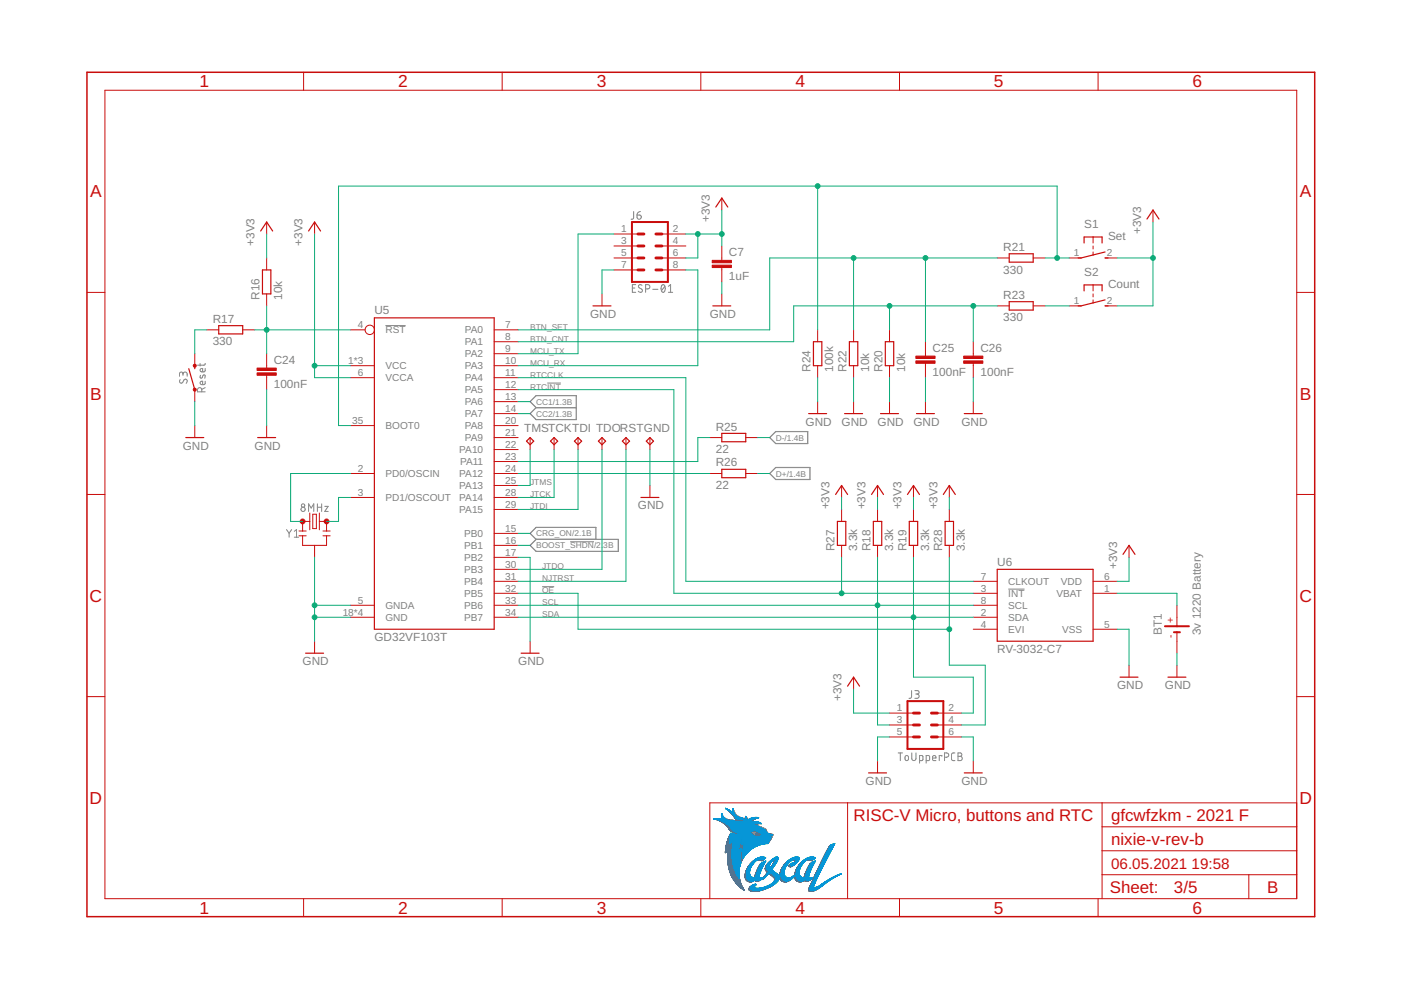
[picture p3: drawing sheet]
<svg xmlns="http://www.w3.org/2000/svg" width="297mm" height="210mm" viewBox="0 0 297 210" stroke-linecap="round" stroke-linejoin="round" font-family="sans-serif">
<defs><g id="words">
<g font-size="3.7" fill="#c90d0c">
<text x="42.3" y="18.5">1</text>
<text x="84.4" y="18.5">2</text>
<text x="126.5" y="18.5">3</text>
<text x="168.6" y="18.5">4</text>
<text x="210.7" y="18.5">5</text>
<text x="252.9" y="18.5">6</text>
<text x="19.1" y="41.9">A</text>
<text x="275.6" y="41.9">A</text>
<text x="19.1" y="84.7">B</text>
<text x="275.6" y="84.7">B</text>
<text x="19" y="127.6">C</text>
<text x="275.5" y="127.6">C</text>
<text x="19" y="170.4">D</text>
<text x="275.5" y="170.4">D</text>
<text x="42.3" y="193.7">1</text>
<text x="84.4" y="193.7">2</text>
<text x="126.5" y="193.7">3</text>
<text x="168.6" y="193.7">4</text>
<text x="210.7" y="193.7">5</text>
<text x="252.9" y="193.7">6</text>
</g>
<g font-size="3.6" fill="#c90d0c">
<text x="181" y="174">RISC-V Micro, buttons and RTC</text>
<text x="235.6" y="174">gfcwfzkm - 2021 F</text>
<text x="235.6" y="179.1">nixie-v-rev-b</text>
<text x="235.3" y="189.4">Sheet:</text>
<text x="248.9" y="189.3">3/5</text>
<text x="268.7" y="189.3">B</text>
</g>
<g font-size="3.2" fill="#c90d0c">
<text x="235.6" y="184.2">06.05.2021</text>
<text x="252.6" y="184.2">19:58</text>
</g>
<g font-size="2.5" fill="#808080">
<text x="150.5" y="47.1" transform="rotate(-90 150.5 47.1)">+3V3</text>
<text x="54" y="52.1" transform="rotate(-90 54 52.1)">+3V3</text>
<text x="64.1" y="52.1" transform="rotate(-90 64.1 52.1)">+3V3</text>
<text x="212.7" y="53.2">R21</text>
<text x="229.9" y="48.3">S1</text>
<text x="234.9" y="50.9">Set</text>
<text x="241.9" y="49.6" transform="rotate(-90 241.9 49.6)">+3V3</text>
<text x="154.6" y="59.4">1uF</text>
<text x="154.6" y="54.3">C7</text>
<text x="212.7" y="58">330</text>
<text x="229.9" y="58.5">S2</text>
<text x="55" y="63.6" transform="rotate(-90 55 63.6)">R16</text>
<text x="59.8" y="63.6" transform="rotate(-90 59.8 63.6)">10k</text>
<text x="212.7" y="63.3">R23</text>
<text x="234.9" y="61">Count</text>
<text x="45.1" y="68.4">R17</text>
<text x="79.4" y="66.6">U5</text>
<text x="125.1" y="67.4">GND</text>
<text x="150.5" y="67.4">GND</text>
<text x="212.7" y="68.1">330</text>
<text x="45.1" y="73.2">330</text>
<text x="58.1" y="77.2">C24</text>
<text x="197.7" y="74.6">C25</text>
<text x="207.9" y="74.6">C26</text>
<text x="58.1" y="82.2">100nF</text>
<text x="171.9" y="78.8" transform="rotate(-90 171.9 78.8)">R24</text>
<text x="176.7" y="78.8" transform="rotate(-90 176.7 78.8)">100k</text>
<text x="179.5" y="78.8" transform="rotate(-90 179.5 78.8)">R22</text>
<text x="184.3" y="78.8" transform="rotate(-90 184.3 78.8)">10k</text>
<text x="187.1" y="78.8" transform="rotate(-90 187.1 78.8)">R20</text>
<text x="191.9" y="78.8" transform="rotate(-90 191.9 78.8)">10k</text>
<text x="197.7" y="79.7">100nF</text>
<text x="207.9" y="79.7">100nF</text>
<text x="38.8" y="95.3">GND</text>
<text x="54" y="95.3">GND</text>
<text x="111.1" y="91.5">TMSTCKTDI TDORSTGND</text>
<text x="151.8" y="91.3">R25</text>
<text x="170.8" y="90.2">GND</text>
<text x="178.4" y="90.2">GND</text>
<text x="186" y="90.2">GND</text>
<text x="193.7" y="90.2">GND</text>
<text x="203.8" y="90.2">GND</text>
<text x="151.8" y="96.1">22</text>
<text x="151.8" y="98.9">R26</text>
<text x="151.8" y="103.7">22</text>
<text x="135.3" y="108">GND</text>
<text x="175.9" y="108" transform="rotate(-90 175.9 108)">+3V3</text>
<text x="183.5" y="108" transform="rotate(-90 183.5 108)">+3V3</text>
<text x="191.1" y="108" transform="rotate(-90 191.1 108)">+3V3</text>
<text x="198.7" y="108" transform="rotate(-90 198.7 108)">+3V3</text>
<text x="176.9" y="116.9" transform="rotate(-90 176.9 116.9)">R27</text>
<text x="181.7" y="116.9" transform="rotate(-90 181.7 116.9)">3.3k</text>
<text x="184.5" y="116.9" transform="rotate(-90 184.5 116.9)">R18</text>
<text x="189.3" y="116.9" transform="rotate(-90 189.3 116.9)">3.3k</text>
<text x="192.2" y="116.9" transform="rotate(-90 192.2 116.9)">R19</text>
<text x="197" y="116.9" transform="rotate(-90 197 116.9)">3.3k</text>
<text x="199.8" y="116.9" transform="rotate(-90 199.8 116.9)">R28</text>
<text x="204.6" y="116.9" transform="rotate(-90 204.6 116.9)">3.3k</text>
<text x="211.4" y="119.9">U6</text>
<text x="236.8" y="120.7" transform="rotate(-90 236.8 120.7)">+3V3</text>
<text x="79.4" y="135.9">GD32VF103T</text>
<text x="246.4" y="134.7" transform="rotate(-90 246.4 134.7)">BT1</text>
<text x="254.6" y="134.7" transform="rotate(-90 254.6 134.7)">3v 1220 Battery</text>
<text x="64.1" y="141">GND</text>
<text x="109.9" y="141">GND</text>
<text x="211.4" y="138.5">RV-3032-C7</text>
<text x="178.4" y="148.6" transform="rotate(-90 178.4 148.6)">+3V3</text>
<text x="236.8" y="146.1">GND</text>
<text x="247" y="146.1">GND</text>
<text x="183.5" y="166.4">GND</text>
<text x="203.8" y="166.4">GND</text>
</g>
<g font-size="2.1" fill="#808080">
<text x="131.7" y="49.3">1</text>
<text x="131.7" y="51.8">3</text>
<text x="142.7" y="49.3">2</text>
<text x="142.7" y="51.8">4</text>
<text x="131.7" y="54.3">5</text>
<text x="131.7" y="56.9">7</text>
<text x="142.7" y="54.3">6</text>
<text x="142.7" y="56.9">8</text>
<text x="227.7" y="54.3">1</text>
<text x="234.7" y="54.3">2</text>
<text x="227.7" y="64.5">1</text>
<text x="234.7" y="64.5">2</text>
<text x="75.9" y="69.6">4</text>
<text x="81.7" y="70.7">RST</text>
<text x="98.6" y="70.7">PA0</text>
<text x="107.1" y="69.6">7</text>
<text x="73.9" y="77.2">1*3</text>
<text x="98.6" y="75.8">PA2</text>
<text x="98.6" y="73.2">PA1</text>
<text x="107.1" y="77.2">10</text>
<text x="107.1" y="74.6">9</text>
<text x="107.1" y="72.1">8</text>
<text x="75.9" y="79.7">6</text>
<text x="81.7" y="78.3">VCC</text>
<text x="81.7" y="80.8">VCCA</text>
<text x="98.6" y="83.4">PA5</text>
<text x="98.6" y="80.8">PA4</text>
<text x="98.6" y="78.3">PA3</text>
<text x="107.1" y="82.3">12</text>
<text x="107.1" y="79.7">11</text>
<text x="74.7" y="89.9">35</text>
<text x="98.6" y="88.5">PA7</text>
<text x="98.6" y="85.9">PA6</text>
<text x="107.1" y="89.9">20</text>
<text x="107.1" y="87.3">14</text>
<text x="107.1" y="84.8">13</text>
<text x="81.7" y="91">BOOT0</text>
<text x="98.6" y="93.5">PA9</text>
<text x="98.6" y="91">PA8</text>
<text x="107.1" y="95">22</text>
<text x="107.1" y="92.4">21</text>
<text x="75.9" y="100">2</text>
<text x="81.7" y="101.2">PD0/OSCIN</text>
<text x="97.4" y="101.2">PA12</text>
<text x="97.4" y="96.1">PA10</text>
<text x="97.5" y="98.6">PA11</text>
<text x="107.1" y="100">24</text>
<text x="107.1" y="97.5">23</text>
<text x="75.9" y="105.1">3</text>
<text x="81.7" y="106.2">PD1/OSCOUT</text>
<text x="97.4" y="106.2">PA14</text>
<text x="97.4" y="103.7">PA13</text>
<text x="107.1" y="107.7">29</text>
<text x="107.1" y="105.1">28</text>
<text x="107.1" y="102.6">25</text>
<text x="97.4" y="108.8">PA15</text>
<text x="98.4" y="113.9">PB0</text>
<text x="107.1" y="112.7">15</text>
<text x="98.4" y="118.9">PB2</text>
<text x="98.4" y="116.4">PB1</text>
<text x="107.1" y="117.8">17</text>
<text x="107.1" y="115.3">16</text>
<text x="98.4" y="124">PB4</text>
<text x="98.4" y="121.5">PB3</text>
<text x="107.1" y="125.4">32</text>
<text x="107.1" y="122.9">31</text>
<text x="107.1" y="120.4">30</text>
<text x="207.9" y="125.4">3</text>
<text x="207.9" y="122.9">7</text>
<text x="213.8" y="124">CLKOUT</text>
<text x="224.9" y="124">VDD</text>
<text x="234.1" y="125.4">1</text>
<text x="234.1" y="122.9">6</text>
<text x="72.7" y="130.5">18*4</text>
<text x="75.9" y="128">5</text>
<text x="81.7" y="131.6">GND</text>
<text x="81.7" y="129.1">GNDA</text>
<text x="98.4" y="126.6">PB5</text>
<text x="98.4" y="129.1">PB6</text>
<text x="98.4" y="131.6">PB7</text>
<text x="107.1" y="128">33</text>
<text x="107.1" y="130.5">34</text>
<text x="207.9" y="130.5">2</text>
<text x="207.9" y="128">8</text>
<text x="213.8" y="131.6">SDA</text>
<text x="213.8" y="129.1">SCL</text>
<text x="213.8" y="126.6">INT</text>
<text x="224" y="126.6">VBAT</text>
<text x="207.9" y="133.1">4</text>
<text x="213.8" y="134.2">EVI</text>
<text x="225.2" y="134.2">VSS</text>
<text x="234.1" y="133.1">5</text>
<text x="190.1" y="150.8">1</text>
<text x="190.1" y="153.4">3</text>
<text x="190.1" y="155.9">5</text>
<text x="201.1" y="155.9">6</text>
<text x="201.1" y="153.4">4</text>
<text x="201.1" y="150.8">2</text>
</g>
<g font-size="2.1" fill="#c90d0c">
<text x="248.9" y="135.3" transform="rotate(-90 248.9 135.3)">-</text>
<text x="248.9" y="132.1" transform="rotate(-90 248.9 132.1)">+</text>
</g>
<g font-size="1.8" fill="#808080">
<text x="112.4" y="69.9">BTN_SET</text>
<text x="112.4" y="72.5">BTN_CNT</text>
<text x="112.4" y="75">MCU_TX</text>
<text x="112.4" y="77.5">MCU_RX</text>
<text x="112.4" y="82.6">RTCINT</text>
<text x="112.4" y="80.1">RTCCLK</text>
<text x="113.7" y="85.8">CC1/1.3B</text>
<text x="113.7" y="88.3">CC2/1.3B</text>
<text x="164.5" y="93.4">D-/1.4B</text>
<text x="164.5" y="101">D+/1.4B</text>
<text x="112.4" y="102.9">JTMS</text>
<text x="112.4" y="105.5">JTCK</text>
<text x="112.4" y="108">JTDI</text>
<text x="113.7" y="113.7">CRG_ON/2.1B</text>
<text x="113.7" y="116.3">BOOST_SHDN/2.</text>
<text x="127.9" y="116.3">3B</text>
<text x="114.9" y="120.7">JTDO</text>
<text x="114.9" y="123.3">NJTRST</text>
<text x="114.9" y="125.8">OE</text>
<text x="114.9" y="128.3">SCL</text>
<text x="114.9" y="130.9">SDA</text>
</g>
</g></defs>
<g fill="none" stroke="#808080" stroke-width=".21">
<path d="M134.3 44.9v1.4l-.5 .2M135.1 45.6h.5a.45 .45 0 0 1 .4 .5 .45 .45 0 0 1-.5 .4 .45 .45 0 0 1-.4-.5zM135.8 44.9l-.6 .2-.1 .5M38.8 79.3a.44 .44 0 0 1 .4-.4 .44 .44 0 0 1 .5 .4v.5M38.8 79.6v-.4a.37 .37 0 0 0-.4-.3 .37 .37 0 0 0-.3 .3v.6M42.4 77.1v.5M42.5 79.6l-.1 .4 .3 .2 .4-.7h.3l.1 .2-.1 .5M43.5 78.1l-.1 .7h-.6a.38 .38 0 0 1-.4-.4 .38 .38 0 0 1 .6-.3v.7M43.5 77.1l-.2 .3h-1.4M81.7 69h4.3M134.1 61.1h.5M134.8 60.3h-.7v1.7h.7"/>
<path d="M136.1 60.5l-.2-.1a.38 .38 0 0 0-.5 .1 .38 .38 0 0 0 .1 .5l.5 .3a.44 .44 0 0 1 0 .7 .44 .44 0 0 1-.7-.3M136.9 61.3h.5a.46 .46 0 0 0 .4-.5 .46 .46 0 0 0-.4-.5h-.5v1.7M138.4 61.3h1.1M140.4 60.5l.2-.2a.97 .97 0 0 1 0 1.7 1.02 1.02 0 0 1-.2-1.5zM141 60.7l-.7 .9M141.7 62h.9M141.7 60.7l.5-.4v1.7M38.2 80.5a.41 .41 0 0 0-.1 .6 .41 .41 0 0 0 .6 .1l.3-.6a.44 .44 0 0 1 .7 0 .44 .44 0 0 1-.2 .7M42.8 83.1v-.5a.46 .46 0 0 0-.5-.4 .46 .46 0 0 0-.4 .4v.5h1.6M43.5 80.8l-.1 .7-.6 .1a.38 .38 0 0 1-.4-.5 .38 .38 0 0 1 .6-.3v.8M43.5 82.2l-.7 .3M116 81.2h2.9"/>
<path d="M60.7 112.3l.6 .8M61.3 113.1v.8M61.8 112.3l-.5 .8M62.4 112.6l.5-.3v1.6M62.4 113.9h.9M65.4 108.4v-1.6l.6 .9 .5-.9v1.6M67.3 106.8v1.6M67.3 107.5h.9M68.2 106.8v1.6M68.9 107.4h.7l-.7 1h.7M120.9 114.9h5M114.9 124.4h2.6"/>
<path d="M213.8 124.9h3.4M190.4 159.6h.9M190.9 159.6v1.7M193.3 146.4l-.1 1.4-.2 .2-.3 .1M193.3 159.6v1.2a.44 .44 0 0 0 .5 .5 .44 .44 0 0 0 .4-.5v-1.2M194 146.4h.5a.36 .36 0 0 1 .4 .4 .36 .36 0 0 1-.4 .4h-.3M194.4 147.2a.46 .46 0 0 1 .5 .4 .46 .46 0 0 1-.5 .5h-.4M202.5 159.6l-.5 .1-.3 .3 .1 1 .2 .2 .5 .1M203.1 159.6h.5a.36 .36 0 0 1 .3 .4 .36 .36 0 0 1-.3 .4 .46 .46 0 0 1 .4 .4 .46 .46 0 0 1-.4 .5h-.5zM153 172.5l.1 .1M153 172.5l.1 .2M153 172.6h.1"/>
<path d="M153 172.5v.1M153 172.7h.1M153.1 172.7l.2 .4M153.1 172.6v.1M153.1 172.7h.1M153.1 172.7l.2 .5M153.1 172.8h.1M153.1 172.9h.1M153.1 173h.1M153.2 173l.1 .1M153.2 173.1h.1M153.2 173.1l.2 .1"/>
<path d="M153.3 173.1h.1M153.3 173.2h.1M153.3 173.2l.1 .1M153.3 173.1l.1 .1M153.3 173.2l.2 .1M153.4 173.3l.1 .2M153.4 173.3h.1M153.4 173.2l.1 .1M153.4 173.4h.2M153.5 173.5h.2M153.5 173.5l.1 .1M153.5 173.3l.1 .1"/>
<path d="M153.5 173.5h.3M153.6 173.4l.3 .2M153.6 173.6l.3 .2M153.6 173.6h.3M153.7 173.6l.3 .1M153.7 173.7h.5M153.8 173.7l.5 .1M153.9 173.8l.2 .1M153.9 173.8h.9M153.9 173.6l.1 .1M154 173.8l1.1 .1M154 173.7l.8 .1"/>
<path d="M154.1 173.9h.5M154.1 173.9h1.4M154.3 179.6h.1M154.3 179.4v.2M154.4 179.2l-.1 .2M154.4 178.9v.3M154.4 179h.6M154.4 178.8h1M154.4 178.7h.3M154.4 179.6h-.1M154.4 178.6h.3M154.4 178.7v.2"/>
<path d="M154.4 179.5v.1M154.5 178.5h.2M154.5 178.5l-.1 .2M154.5 179.5h-.2M154.5 178.4h.2M154.5 178.3h.2M154.5 178.3v.2M154.5 178.2h.2M154.5 178.1h.2M154.5 178h.2M154.5 179.4l-.1 .1M154.6 177.9h.1"/>
<path d="M154.6 178l-.1 .3M154.6 179.4h-.3M154.6 177.8h.2M154.6 177.7h.2M154.6 173.9l2.6 .4M154.6 177.8v.2M154.6 173.9l1.1 .1M154.6 179.3l-.3 .1M154.6 177.6h.2M154.6 177.6v.2M154.7 177.5h.1M154.7 179.3l-.2 .1"/>
<path d="M154.7 179.3h-.4M154.7 177.4h.1M154.7 177.4l-.1 .2M154.7 177.3h.1M154.7 179.2l-.4 .1M154.7 178v.8l.2-.2M154.7 177.3v.1M154.7 179.2h-.3M154.8 177.9h-.2M154.8 177.2h.1M154.8 177.1h.1M154.8 177.8l-.1 .2"/>
<path d="M154.8 178.7h.6M154.8 173.8l1.3 .2M154.8 177.1l-.1 .2M154.8 177h.1M154.8 177.4h-.1M154.8 177.2h-.1M154.8 177.1v.7M154.8 179.1l-.4 .1M154.9 177.1h-.1M154.9 174h1.2M154.9 176.9l-.1 .2M154.9 178.6h.5"/>
<path d="M154.9 177h-.1M154.9 176.9h.1M154.9 179.1l-.2 .2M154.9 179.1h-.5M154.9 176.8h.1M154.9 176.8v.1M154.9 179.9v.3M154.9 179.9h.4M154.9 179.8v.1M154.9 179.8h.4M154.9 179.7h.4M154.9 179l-.5 .1"/>
<path d="M155 179l-.1 .1M155 179l.2-.2-.1 .2M155 179.6h.3M155 178.5h.5M155 179.5h.3M155 179.4l-.1 .4M155 179.4h.3M155 179.3h.3M155 179.2h.4M155 178.9l-.6 .1M155.1 179.1l-.1 .3M155.1 179h.3"/>
<path d="M155.1 179v.1M155.1 178.4h.4M155.3 178.3h.2M155.3 178.2h.2M155.3 174.1h1.1M155.3 179.8v.6M155.3 179.8l-.4 .1M155.3 179.5v.3M155.3 179.6h-.3M155.4 178.2h.1M155.4 178.2l-.5 .4M155.4 179.3h-.4"/>
<path d="M155.4 179.1h-.3M155.4 178.1h.1M155.4 178.9l-.1 .6M155.4 178.9l-.3 .1M155.4 178.9h-1M155.4 178.8l-1 .1M155.4 178.7h-.6M155.4 171.7l.1 .1M155.4 171.7h.1M155.4 171.6h.1M155.4 178.6v.3M155.5 171.5v.1"/>
<path d="M155.5 171.5l-.1 .1M155.5 171.5l-.1 .2M155.5 171.8v.1M155.5 171.9v.1M155.5 171.6v.1M155.5 171.9h.1M155.5 171.8h.1M155.5 178.4h-.4M155.5 172v.1M155.5 171.7v.2M155.5 172h.1M155.5 178.1l-.1 .1"/>
<path d="M155.5 178.3h-.3M155.5 172.1v.1M155.5 172.1l.2 .1M155.5 172.1h.2M155.5 178h.1M155.5 172.2l.1 .1M155.5 172.2h.2M155.6 178l-.1 .1M155.6 172.3v.1M155.6 172.3h.1M155.6 178l-.2 .6M155.6 178h.1"/>
<path d="M155.6 171.9v.1M155.6 172.3h.2M155.6 174.1h1.2M155.6 172.4h.2M155.6 172l.2 .4M155.6 172.4l.1 .1M155.7 172.5h.2M155.7 172.5v.1M155.7 172.5l.2 .1M155.7 172.6h.2M155.7 172.6l.3 .1M155.7 172.6l.1 .1"/>
<path d="M155.8 172.7h.2M155.8 172.7l.1 .1M155.8 172.7h.3M155.8 172.4l.3 .3M155.9 172.8h.2M155.9 172.8l.3 .1M155.9 172.8l.1 .1M156 172.9h.3M156 172.9l.1 .1M156 172.9l.3 .1M156 174.2h1.6M156.1 172.7l.1 .2"/>
<path d="M156.1 173h.3M156.1 174l.8 .2M156.1 173l.4 .1M156.1 173l.1 .1M156.2 172.9l.1 .1M156.2 173.1h.4M156.2 173.1h.1M156.3 174.2h1.2M156.3 173.1l.4 .1M156.3 173.1l.1 .1M156.3 173l1.4 .6M156.4 173.2h.4"/>
<path d="M156.4 173.2l.4 .2M156.5 173.2l.4 .1M156.6 173.3h.5M156.7 174.3h.7M156.7 173.4h.5M156.8 173.4h.6M157 179.7h.1M157 173.4l.6 .1M157 179.5v.2M157 179.2v.3M157 179h.8M157 178.9h.3"/>
<path d="M157 178.9v.3M157.1 178.8h.2M157.1 178.7h.2M157.1 179.6h-.1M157.1 178.7l-.1 .2M157.1 178.6h.2M157.1 178.5h.2M157.1 178.6v.1M157.1 178.4h.2M157.1 178.4v.2M157.1 173.5h.4M157.1 179.5h-.1"/>
<path d="M157.1 179.5l-.1 .2M157.2 178.2h.2M157.2 178.3l-.1 .1M157.2 178.1h.2M157.2 178.1v.2M157.2 179.5h-.2M157.2 178h.2M157.2 177.9h.2M157.2 178v.1M157.2 179.4h-.2M157.3 177.8h.1M157.3 177.7h.1"/>
<path d="M157.3 179v.1M157.3 179.3l-.3 .1M157.3 177.7l-.1 .3M157.3 178.6h-.2M157.3 177.6h.1M157.3 178.5v.5M157.4 178.3h-.3M157.4 177.5h.1M157.4 179.3h-.4M157.4 178.3l-.1 .2M157.4 178.1v.2M157.4 178l-.2 .1"/>
<path d="M157.4 179h.4M157.4 177.9v.2M157.4 177.5l-.1 .2M157.4 177.9h-.2M157.4 177.4h.1M157.4 177.8v.1M157.4 177.7h-.1M157.4 179.2l-.4 .1M157.4 177.4v.1M157.4 180h.2M157.4 179.9h.2M157.4 178.9h.4"/>
<path d="M157.5 177.3h-.1M157.5 177.2v.1M157.5 179.9h.1M157.5 179.8h.1M157.5 179.2h-.5M157.5 177.2l-.1 .6M157.5 177.2l-.1 .2M157.5 179.7h.2M157.5 179.6l-.1 .6M157.5 179.6h.2M157.5 179.5h.2M157.5 179.1l-.5 .1"/>
<path d="M157.5 178.8h.4M157.5 173.5h.1M157.5 179.4h.2M157.5 179.3h.2M157.6 179.3h.1M157.6 179.3h.2M157.6 179.3l-.1 .3M157.6 178.8h.3M157.6 173.5l.1 .1M157.6 179.2h.2M157.6 179.1h.2M157.6 179.2v.1"/>
<path d="M157.6 173.9h.2M157.6 180v.2M157.6 173.6h.1M157.6 179l-.5 .5M157.6 179h.1M157.6 179v.2M157.7 179.8h-.2M157.7 173.9l-.6 .3M157.7 174.1h-.6M157.7 179.5h-.2M157.7 179.5l-.1 .5M157.7 179.3v.2"/>
<path d="M157.8 178.6h.1M157.8 174l-.4 .1M157.8 179.1h-.8M157.8 179.1l-.1 .2M157.8 174l-.5 .3M157.8 174h-.3M157.9 178.8l-.4 .1M157.9 178.5h.1M157.9 173.7l-.2 .2M157.9 178.7l-.1 .4M157.9 178.7h-.3M157.9 173.9h-.2"/>
<path d="M157.9 178.6h-.2M157.9 173.8l-.1 .2M157.9 173.6v.1M157.9 173.8l-.1 .1M157.9 173.6h.1M157.9 178.5h-.1M157.9 178.5v.2M158 173.8h-.2M158 173.6h-.1M158 173.5h.1M158 178.4h-.1M158 173.7l-.2 .1"/>
<path d="M158 178.4l-.7 .6M158 178.4l-.1 .1M158 173.5v.1M158 173.7h-.1M158 173.6l-.1 .2M158 173.4h.1M158 173.6h.1M158 173.4v.1M158.1 173.3l-.1 .1M158.1 173.3h.1M158.1 173.5l-.1 .1M158.1 173.4v.1"/>
<path d="M158.1 173.5h-.1M158.1 173.2v.2M158.1 173.2v.1M158.1 173.2h.1M159.2 176.5h1.3M159.2 176.5v.1M159.2 176.6l.1 .1M159.3 176.7h1.1M159.3 176.7v.1M159.3 176.4h1.2M159.3 176.8h1M159.3 176.4l-.1 .1"/>
<path d="M159.3 176.8h.1M159.4 176.8h.9M159.4 176.8l.1 .1M159.4 176.9h.9M159.4 176.3l-.1 .1M159.5 176.9h.8M159.5 176.9l.1 .2M159.5 177h.8M159.5 174.8h.1M159.6 177h.7M159.6 176.3h1M159.6 177.1h.7"/>
<path d="M159.6 176.2l-.2 .1M159.6 177.1h.1M159.6 174.8l.4 .1M159.7 177.1h.6M159.7 177.1v.1M159.7 176.2h.8M159.7 176.2h-.1M159.7 177.2l.3 .1M159.8 177.2h.5M159.8 174.9h.3M159.9 176.2h-.2M159.9 177.3h.4"/>
<path d="M160 174.9l.3 .1M160 177.3h.3M160 176.1h.2M160.1 176.1l-.1 .1M160.1 175h.4M160.2 176.1l.1 .1M160.2 177.4h.7M160.3 175.1h.3M160.3 177.3h.1M160.3 177v.3M160.3 176.9v.1M160.3 176.8v.1"/>
<path d="M160.3 176.7v.1M160.4 176.2h.1M160.4 175.1l.4 .1M160.4 176.7h-.1M160.4 176.6h-1.2M160.4 177.4l.1 .1M160.5 176.4l-1.3 .1M160.5 177.4l.1 .1zM160.5 176.4h-1.3M160.5 176.2l.1 .1M160.5 175.2h.4M160.6 176.3h-1.2"/>
<path d="M160.6 175.1l1.7 .7M160.6 175.1l-1.1-.3 2.6 1.1M160.6 175.2l.5 .1M160.6 176.3l-.2 .4M160.6 176.3h.1M160.8 175.3h.4M160.9 175.3l.5 .1M161 175.4h.5M161.1 175.4l.5 .1M161.2 175.5h.6M161.4 175.5l.5 .1M161.5 175.6h.5"/>
<path d="M161.5 175.6l.6 .1M161.7 175.7h.5M161.8 175.7l.5 .1M161.9 175.8h.5M162 175.9h.5M162.1 175.9l.3 .4M162.1 175.9h.4M162.2 176h.3M162.3 176.1h.2M162.3 175.8l.2 .1M162.3 176.2h.2M162.4 176.3h.1"/>
<path d="M162.4 176.2h.1M162.4 176.3h.2M162.5 176.3v.2M162.5 175.9v.2M162.5 176.3h.1M162.5 176.4h.1M162.5 176.1v.1M162.5 176.2l.1 .2M162.5 176.5h.1M162.5 176.5l.1 .1M162.6 176.4v.1M162.6 176.6h.1"/>
<path d="M162.6 176.6l1.1 .4M162.6 176.6l1.3 .3M162.6 176.6v.1M162.6 176.5v.1M162.7 176.7h.1M162.8 178.8v.1M162.8 176.7h.3M162.8 178.8h.1M162.9 178.7h.1M162.9 178.7l-.1 .1M162.9 178.6l-.1 .2M163 178.6h-.1"/>
<path d="M163 176.8h.3M163 178.5h-.1M163 176.8h.5M163.1 178.3l-.3 .6M163.1 178.5h-.1M163.1 178.3h.1M163.1 178.4l-.2 .2M163.1 178.4h-.1M163.2 178.4h-.2M163.2 178.1l-.1 .2M163.2 178.3h-.2M163.2 176.9h.5"/>
<path d="M163.3 178.2h-.2M163.3 177.9h.1M163.3 178.1l-.1 .1M163.3 178.1h-.1M163.3 177.8h.2M163.3 178l-.2 .4M163.3 176.9h.6M163.4 178l-.2 .1M163.4 178h-.2M163.4 177.9l-.1 .1M163.4 177.9h-.1M163.5 177.5h.1"/>
<path d="M163.5 177.8h-.2M163.5 177.7h-.1M163.5 177h.4M163.6 177.3h.1M163.6 177.7h-.2M163.6 177.6h-.2M163.6 177.2h.2M163.6 177h.3M163.6 177.5l-.2 .1M163.6 177.1l-.4 1M163.6 177.1h.2M163.7 177l-.1 .1"/>
<path d="M163.7 177h.1M163.7 177.4l-.2 .1M163.7 177.4h-.2M163.7 177.3l-.2 .1M163.7 177.3l-.3 .6M163.8 177.2l-.2 .1M163.8 177.2l-.1 .1M163.8 177.1l-.2 .1M163.8 177.1v.1M163.9 176.9l-.1 .2M192 160.3h.5l.1 .6a.37 .37 0 0 1-.4 .4 .37 .37 0 0 1-.3-.4zM195 161.3l.5-.1 .2-.1-.1-.9h-.6v1.6"/>
<path d="M196.4 161.3l.5-.1 .2-.1v-.7l-.1-.2h-.6v1.6M197.7 160.7h.7a.38 .38 0 0 0-.2-.5 .38 .38 0 0 0-.5 .3l.1 .7 .6 .1M199.7 160.4v-.2h-.6v1.1M200.3 160.5h.4a.46 .46 0 0 0 .5-.4 .46 .46 0 0 0-.5-.5h-.4v1.7M203.1 160.4h.5M154.9 180.7v.5M154.9 181.2v.6M154.9 181.3h.3M154.9 181.2h.3M154.9 181.1h.3M154.9 181h.3M154.9 180.9h.3"/>
<path d="M154.9 180.8h.3M154.9 180.7h.3M154.9 180.6h.3M154.9 180.5h.3M154.9 181.6h.4M154.9 181.6h.3M154.9 181.5h.3M154.9 181.4h.3M154.9 180.4h.4M154.9 180.3h.4M154.9 180.2h.4M154.9 180.2v.5"/>
<path d="M154.9 181.8v.2M154.9 181.8h.4M154.9 181.7h.4M154.9 180.1h.4M154.9 180h.4M154.9 182l.1 .3M154.9 182.1h.4M154.9 182h.4M154.9 181.9l.4 .1M154.9 181.9h.4M154.9 182.2h.4M155 182.3v.2"/>
<path d="M155 182.3h.3M155 182.2h.3M155 182.5h.3M155 182.4h.3M155 182.5v.3M155 182.6h.3M155 182.7h.4M155 182.8l.2 .7M155 182.8h.4M155.1 182.9h.3M155.1 183h.3M155.1 183.1h.3"/>
<path d="M155.1 183.1l.3 .1M155.2 183.2l.3 .1M155.2 183.2h.2M155.2 183.3h.3M155.2 183.3l.3 .1M155.2 183.4l.3 .1M155.2 183.4h.3M155.2 181.4l.1 .3M155.2 180.7v.7M155.2 183.5l.2 .5M155.2 183.5h.3M155.3 181.7v.5"/>
<path d="M155.3 180.4l-.1 .3M155.3 183.5h.2M155.3 183.6h.3M155.3 180.1h-.4M155.3 182.2v.3M155.3 183.7h.3M155.3 182.5l.1 .6M155.3 183.7l.3 .1M155.3 183.8h.3M155.4 183.9h.2M155.4 184l.1 .2M155.4 184h.3"/>
<path d="M155.4 183.1l.1 .2M155.4 184.1h.3M155.5 183.3v.2M155.5 184.1h.2M155.5 184.2h.2M155.5 183.5l.1 .2M155.5 184.2l.1 .2M155.5 184.3h.3M155.6 184.3l.2 .1M155.6 183.7l.1 .5M155.6 184.4h.2M155.6 184.4l.2 .5"/>
<path d="M155.6 184.5h.3M155.7 184.6h.2M155.7 184.2l.1 .2M155.7 184.7h.2M155.8 184.8h.2M155.8 184.4l.1 .2M155.8 184.9l.1 .2M155.8 184.9h.2M155.9 184.6l.1 .4M155.9 185h.1M155.9 185h.2M155.9 185.1l.4 .6"/>
<path d="M155.9 185.1h.2M156 185.1l.1 .1M156 185.2h.1M156 185l.1 .2M156 185.2h.2M156.1 185.3h.1M156.1 185.3l.1 .1M156.1 185.2l.1 .2M156.1 185.4h.2M156.2 185.4l.1 .1M156.2 185.5h.1M156.2 185.5l.2 .1"/>
<path d="M156.3 185.6h.1M156.3 185.5l.2 .4M156.3 185.7l.3 .4M156.3 185.7h.1M156.4 185.8h.1M156.5 185.9h.1M156.5 185.9l.3 .3M156.5 186h.1M156.6 186l.1 .1M156.6 186.1l.2 .1M156.6 186.1h.1M156.7 186.2l.1 .1"/>
<path d="M156.7 186.2h.1M157.4 181.1h.1M157.4 181h.1M157.4 180.9h.1M157.4 180.8h.1M157.4 180.7h.1M157.4 180.7h.2M157.4 180.6h.2M157.4 180.5h.2M157.4 180.4h.2M157.4 180.4v.6M157.4 181v.2"/>
<path d="M157.4 181.4h.1M157.4 181.3h.1M157.4 181.2h.1M157.4 180.3h.2M157.4 180.2h.2M157.4 180.1h.2M157.4 180.2v.2M157.4 181.4v.2M157.4 181.2v.2M157.4 181.6h.1M157.4 181.5h.1M157.4 181.6l.1 .2"/>
<path d="M157.5 181.8h.1M157.5 181.7h.1M157.5 181.9h.1M157.5 181.5v.5v-.2M157.5 182h.1M157.5 181v.5M157.6 180.4l-.1 .6M157.6 180.3h-.2M157.6 180.2v.2M157.6 180.1h-.2"/>
<circle cx="64.3" cy="108" r=".45"/>
<circle cx="64.3" cy="107.2" r=".36"/>
</g>
<path d="M112.4 85.2l1.3-1.3h8.5v5.1h-8.5l-1.3-1.3 1.3-1.3zM113.7 86.4h8.5M163.2 92.8l1.3-1.3h6.8v2.5h-6.8zM112.4 115.6l1.3-1.2h17.4v2.5h-17.4zM113.7 114.4l-1.3-1.3 1.3-1.3h12.6v2.6M163.2 100.4l1.3-1.3h7.2v2.6h-7.2z" fill="none" stroke="#808080" stroke-width=".25"/>
<g fill="none" stroke="#c90d0c" stroke-width=".21">
<path d="M22.2 19.1h252.7v171.4h-252.7zM64.4 15.3v3.8M106.5 15.3v3.8M148.6 15.3v3.8M190.7 15.3v3.8M232.8 15.3v3.8M56.5 47.1v2.5M56.5 54.7v2.5M66.7 47.1v2.5M130.2 54.7h5.1M130.2 49.6h5.1M130.2 52.2h5.1"/>
<path d="M130.2 57.2h5.1M140.3 54.7h5.1M140.3 49.6h5.1M140.3 52.2h5.1M140.3 57.2h5.1M153 42v2.5M153 52.2v3M153 56.7v3.1M211.4 54.7h2.6M219.1 54.7h2.5M226.7 54.7h2.5M231.8 50.2v1.3"/>
<path d="M231.8 52.2v.6M231.8 53.4v.7M234.3 54.7h2.5M244.5 44.5v2.6M18.4 62h3.8M41.3 75v2.5M43.8 69.9h2.6M51.5 69.9h2.5M56.5 62.3v2.6M56.5 75v3M56.5 79.6v3M74.3 69.9h3.1"/>
<path d="M74.3 77.5h5.1M104.8 69.9h5.1M104.8 77.5h5.1M104.8 75h5.1M104.8 72.5h5.1M127.6 62.3v2.6M153 62.3v2.6M173.4 69.9v2.6M173.4 77.5v2.6M181 69.9v2.6M181 77.5v2.6M188.6 69.9v2.6"/>
<path d="M188.6 77.5v2.6M196.2 72.5v3M196.2 77v3.1M206.4 72.5v3M206.4 77v3.1M211.4 64.9h2.6M219.1 64.9h2.5M226.7 64.9h2.5M231.8 60.4v1.3M231.8 62.3v.6M231.8 63.6v.6M234.3 64.9h2.5"/>
<path d="M274.9 62h3.8M41.3 82.6v2.6M41.3 90.2v2.6M56.5 90.2v2.6M74.3 90.2h5.1M74.3 80.1h5.1M104.8 97.9h5.1M104.8 95.3h5.1M104.8 92.8h5.1M104.8 90.2h5.1M104.8 87.7h5.1M104.8 85.2h5.1"/>
<path d="M104.8 82.6h5.1M104.8 80.1h5.1M112.4 92.8v2.5M117.5 92.8v2.5M122.6 92.8v2.5M127.6 92.8v2.5M132.7 92.8v2.5M137.8 92.8v2.5M150.5 92.8h2.5M158.1 92.8h2.6M173.4 85.2v2.5M181 85.2v2.5"/>
<path d="M188.6 85.2v2.5M196.2 85.2v2.5M206.4 85.2v2.5M18.4 104.8h3.8M63.4 112.6h1.5M63.4 113.6h1.5M64.2 113.6v2h5v-2M65.7 110.6h-1.5v2M65.7 108.8v3.5M66.3 109h.8v3.1h-.8zM66.7 115.6v2.6M67.7 110.6h1.5v2"/>
<path d="M67.7 108.8v3.5M68.5 112.6h1.5M68.5 113.6h1.5M74.3 105.5h5.1M74.3 100.4h5.1M104.8 105.5h5.1M104.8 100.4h5.1M104.8 118.2h5.1M104.8 115.6h5.1M104.8 113.1h5.1M104.8 108h5.1M104.8 102.9h5.1"/>
<path d="M137.8 102.9v2.6M150.5 100.4h2.5M158.1 100.4h2.6M178.4 102.9v2.6M178.4 108v2.6M178.4 115.6v2.6M186.1 102.9v2.6M186.1 108v2.6M186.1 115.6v2.6M193.7 102.9v2.6M193.7 108v2.6M193.7 115.6v2.6"/>
<path d="M201.3 102.9v2.6M201.3 108v2.6M201.3 115.6v2.6M239.4 115.6v2.6M274.9 104.8h3.8M66.7 136v2.5M74.3 130.9h5.1M74.3 128.3h5.1M104.8 125.8h5.1M104.8 123.3h5.1M104.8 130.9h5.1M104.8 128.3h5.1"/>
<path d="M104.8 120.7h5.1M112.4 136v2.5M206.4 125.8h5M206.4 123.3h5M206.4 133.4h5M206.4 130.9h5M206.4 128.3h5M231.8 125.8h5M231.8 123.3h5M231.8 133.4h5M249.5 128.3v4.5M249.5 134v4.5"/>
<path d="M18.4 147.7h3.8M181 143.6v2.5M188.6 151.2h5.1M188.6 153.7h5.1M188.6 156.3h5.1M198.7 151.2h5.1M198.7 153.7h5.1M198.7 156.3h5.1M239.4 141v2.6M249.5 141v2.6M274.9 147.7h3.8M179.7 170.2v20.3"/>
<path d="M186.1 161.3v2.6M206.4 161.3v2.6M233.7 170.2v20.3M233.7 175.3h41.2M274.9 170.2h-124.4v20.3M64.4 190.5v3.9M106.5 190.5v3.9M148.6 190.5v3.9M190.7 190.5v3.9M232.8 190.5v3.9M233.7 185.5h41.2M233.7 180.4h41.2"/>
<path d="M264.8 185.5v5"/>
<circle cx="78.4" cy="69.9" r=".99"/>
</g>
<path d="M18.4 15.3h260.3v179.1h-260.3z" fill="none" stroke="#c90d0c" stroke-width=".32"/>
<g fill="none" stroke="#c90d0c" stroke-width=".25">
<path d="M55.3 49l1.2-1.9 1.3 1.9M55.6 57.2h1.8v5.1h-1.8zM65.4 49l1.3-1.9 1.3 1.9M151.8 43.9l1.2-1.9 1.3 1.9M214 53.8h5.1v1.8h-5.1zM229.8 51.5v-1.3h3.9v1.3M234.3 53.4l-5.1 1.3h-.6M234.3 54.7h.6M243.2 46.4l1.3-1.9 1.2 1.9M40 78.2l1.3 4.4M41.3 77.5v.7M46.4 69h5.1v1.8h-5.1z"/>
<path d="M79.4 67.4h25.4v66h-25.4zM125.7 64.9h3.8M151.1 64.9h3.8M172.5 72.5h1.7v5h-1.7zM180.1 72.5h1.8v5h-1.8zM187.7 72.5h1.8v5h-1.8zM214 64h5.1v1.7h-5.1zM229.8 61.7v-1.3h3.9v1.3M234.3 63.6l-5.1 1.3h-.6M234.3 64.9h.6M39.4 92.8h3.8M54.6 92.8h3.8"/>
<path d="M111.6 93.5l.8-.7 .8 .7-.8 .8zM116.7 93.5l.8-.7 .7 .7-.7 .8zM121.8 93.5l.8-.7 .7 .7-.7 .8zM126.9 93.5l.7-.7 .8 .7-.8 .8zM132 93.5l.7-.7 .8 .7-.8 .8zM137 93.5l.8-.7 .8 .7-.8 .8zM153 91.9h5.1v1.8h-5.1zM153 99.5h5.1v1.8h-5.1zM171.4 87.7h3.9M179.1 87.7h3.8M186.7 87.7h3.8M194.3 87.7h3.8"/>
<path d="M204.4 87.7h3.9M135.9 105.5h3.8M177.2 104.8l1.2-1.9 1.3 1.9M177.5 110.6h1.8v5h-1.8zM184.8 104.8l1.3-1.9 1.2 1.9M185.2 110.6h1.7v5h-1.7zM192.4 104.8l1.3-1.9 1.2 1.9M192.8 110.6h1.8v5h-1.8zM200 104.8l1.3-1.9 1.2 1.9M200.4 110.6h1.8v5h-1.8zM238.1 117.5l1.3-1.9 1.2 1.9M64.8 138.5h3.8"/>
<path d="M110.5 138.5h3.8M211.4 120.7h20.4v15.3h-20.4zM179.7 145.5l1.3-1.9 1.2 1.9M237.5 143.6h3.8M247.6 143.6h3.8M184.1 163.9h3.9M204.4 163.9h3.9"/>
</g>
<g fill="#c90d0c" stroke="#c90d0c" stroke-width=".21">
<path d="M54.5 79.1h4.1v.5h-4.1z"/>
<path d="M54.5 78h4.1v.5h-4.1z"/>
<path d="M194.2 76.5h4v.5h-4z"/>
<path d="M194.2 75.5h4v.5h-4z"/>
<path d="M204.3 76.5h4.1v.5h-4.1z"/>
<path d="M204.3 75.5h4.1v.5h-4.1z"/>
<path d="M151 56.2h4.1v.5h-4.1z"/>
<path d="M151 55.2h4.1v.5h-4.1z"/>
</g>
<g fill="#c90d0c" stroke="#c90d0c" stroke-width=".21">
<circle cx="41.3" cy="82.6" r=".33"/>
<circle cx="41.3" cy="77.5" r=".33"/>
<circle cx="64.2" cy="110.6" r=".51"/>
<circle cx="69.2" cy="110.6" r=".51"/>
</g>
<path d="M134 47.1h7.6v12.7h-7.6zM247 132.8h5.1M248.9 134h1.3M192.4 148.7h7.6v10.1h-7.6z" fill="none" stroke="#c90d0c" stroke-width=".42"/>
<g fill="none" stroke="#c90d0c" stroke-width=".61">
<path d="M135.3 54.7h1.2M135.3 52.2h1.2M135.3 49.6h1.2M135.3 57.2h1.2M139.1 54.7h1.2M139.1 52.2h1.2M139.1 49.6h1.2M139.1 57.2h1.2M193.7 156.3h1.2M193.7 153.7h1.2M193.7 151.2h1.2M197.5 156.3h1.2"/>
<path d="M197.5 153.7h1.2M197.5 151.2h1.2"/>
</g>
<g fill="none" stroke="#0dab76" stroke-width=".21">
<path d="M173.4 39.5v30.4M56.5 49.6v5.1M66.7 49.6v30.5h7.6M130.2 49.6h-7.6v25.4h-12.7M130.2 57.2h-2.6v5.1M145.4 57.2h2.6v20.3h-38.1M145.4 49.6h7.6M148 49.6v5.1h-2.6M153 44.5v7.7M153 59.8v2.5M181 54.7v15.2M196.2 54.7v17.8"/>
<path d="M211.4 54.7h-48.2v15.2h-53.3M221.6 54.7h5.1M224.1 54.7v-15.2h-152.3v50.7h2.5M236.8 54.7h7.7M244.5 47.1v17.8h-7.7M43.8 69.9h-2.5v5.1M54 69.9h20.3M56.5 64.9v10.1M66.7 77.5h7.6M188.6 64.9v5M206.4 64.9v7.6M211.4 64.9h-43.1v7.6h-58.4"/>
<path d="M221.6 64.9h5.1M41.3 85.2v5M56.5 82.6v7.6M109.9 80.1h35.5v43.2h61M109.9 82.6h33v43.2h63.5M109.9 85.2h2.5M109.9 87.7h2.5M112.4 95.3v7.6h-2.5M117.5 95.3v10.2h-7.6M122.6 95.3v12.7h-12.7M127.6 95.3v25.4h-17.7M132.7 95.3v28h-22.8"/>
<path d="M137.8 95.3v7.6M150.5 92.8h-2.5v5.1h-38.1M160.7 92.8h2.5M173.4 80.1v5.1M181 80.1v5.1M188.6 80.1v5.1M196.2 80.1v5.1M206.4 80.1v5.1M66.7 118.2v17.8M74.3 105.5h-2.5v5.1h-2.6M74.3 100.4h-12.7v10.2h2.6M109.9 118.2h2.5v17.8"/>
<path d="M109.9 100.4h40.6M109.9 115.6h2.5M109.9 113.1h2.5M160.7 100.4h2.5M178.4 105.5v2.5M178.4 118.2v7.6M186.1 105.5v2.5M186.1 118.2v35.5h2.5M193.7 105.5v2.5M193.7 118.2v25.4h12.7v7.6h-2.6M201.3 105.5v2.5M201.3 118.2v22.8h7.6v12.7h-5.1"/>
<path d="M239.4 118.2v5.1h-2.6M66.7 130.9h7.6M66.7 128.3h7.6M109.9 125.8h12.7v7.6h78.7M109.9 130.9h96.5M109.9 128.3h96.5M236.8 133.4h2.6v7.6M236.8 125.8h12.7v2.5M249.5 138.5v2.5M181 146.1v5.1h7.6M188.6 156.3h-2.5v5M203.8 156.3h2.6v5"/>
</g>
<g fill="#0dab76" stroke="#0dab76" stroke-width=".21">
<circle cx="56.5" cy="69.9" r=".51"/>
<circle cx="244.5" cy="54.7" r=".51"/>
<circle cx="66.7" cy="77.5" r=".51"/>
<circle cx="153" cy="49.6" r=".51"/>
<circle cx="148" cy="49.6" r=".51"/>
<circle cx="66.7" cy="130.9" r=".51"/>
<circle cx="66.7" cy="128.3" r=".51"/>
<circle cx="186.1" cy="128.3" r=".51"/>
<circle cx="193.7" cy="130.9" r=".51"/>
<circle cx="206.4" cy="64.9" r=".51"/>
<circle cx="188.6" cy="64.9" r=".51"/>
<circle cx="196.2" cy="54.7" r=".51"/>
<circle cx="181" cy="54.7" r=".51"/>
<circle cx="224.1" cy="54.7" r=".51"/>
<circle cx="173.4" cy="39.5" r=".51"/>
<circle cx="178.4" cy="125.8" r=".51"/>
<circle cx="201.3" cy="133.4" r=".51"/>
</g>
<g fill="none" stroke="#369" stroke-width=".21">
<path d="M151.3 173.6l.3 .1M151.3 173.6v.1M151.3 173.6l.4 .1M151.4 173.6l.3 .1M151.5 173.7h.5M151.7 173.7h.3M151.7 173.7h.1M151.8 173.7l.3 .1M151.9 173.8h.5M152 173.7l.5 .2M152.1 173.8l.4 .1M152.1 173.8l.1 .1"/>
<path d="M152.2 173.9h.5M152.2 173.9l.7 .3M152.4 173.9l.4 .1M152.5 174h.5M152.5 173.9l.3 .1M152.6 174.1h.5M152.7 174.1h.5M152.8 174h.2M152.8 174.2h.5M152.9 174.2l.2 .1M152.9 174.2h.6M153 174l.1 .1"/>
<path d="M153 174.3h.5M153.1 174.1h.1M153.1 174.3l.1 .1M153.1 174.3h.6M153.2 174.4l.2 .1M153.2 174.4h.5M153.2 174.1l.2 .1M153.2 174.4l.6 .1M153.4 174.2l1.3 .9M153.4 174.5h.5M153.4 174.5l.1 .1M153.4 174.5l.6 .1"/>
<path d="M153.5 174.6l.7 .6M153.5 174.6h.6M153.5 174.6l.6 .1M153.6 174.7h.6M153.7 174.7l.6 .1M153.7 174.8h.6M153.8 174.8l.6 .1M153.8 171.4l.4 .2M153.8 171.4h.1M153.9 179.9l-.1 .5M153.9 179.9h1M153.9 174.9h.6"/>
<path d="M153.9 179.8h1M153.9 171.4l.1 .1M153.9 179.6h1.1M153.9 179.7v.2M153.9 179.7h1M153.9 179.5h.4M153.9 174.9l.6 .1M153.9 179.4v.3M153.9 179.4h.4M154 179.3h.3M154 175h.6M154 179.2h.4"/>
<path d="M154 171.5h.1M154 179.1l-.1 .3M154 179.1h.4M154 179h.4M154 175.1h.6M154.1 178.9h.3M154.1 171.6h.1M154.1 178.9l-.1 .2M154.1 178.8h.3M154.1 175.1l.6 .1M154.1 178.7h.3M154.1 178.6v.3"/>
<path d="M154.1 178.6h.3M154.1 175.2h.6M154.2 178.6h.3M154.2 178.5h.3M154.2 171.6l.5 .5M154.2 175.2l.1 .1M154.2 175.2l.6 .1M154.2 171.6l.1 .1M154.2 171.7h.1M154.2 178.4h.3M154.2 175.3h.6M154.2 178.3h.3"/>
<path d="M154.3 175.3v.1M154.3 175.3l.6 .1M154.3 171.7h.1M154.3 178.1h.2M154.3 171.8h.2M154.3 178h.2M154.3 175.4l.1 .1M154.3 175.4h.6M154.3 179.6h.1M154.3 179.4v.2M154.3 177.9h.3M154.3 175.4l.6 .1"/>
<path d="M154.3 171.7l.4 .3M154.4 179.2l-.1 .2M154.4 179.2l-.4 .1M154.4 177.9h.2M154.4 177.8l-.3 .8M154.4 179h-.4M154.4 175.5h.6M154.4 171.8l.2 .1M154.4 178.9v.3M154.4 177.8h.2M154.4 175.5l.1 .1M154.4 179.5v.1"/>
<path d="M154.4 179.5h.6M154.4 178.7l-.3 .1M154.4 177.7h.2M154.4 175.5l.6 .1M154.4 171.9h.2M154.5 178.5l-.1 .4M154.5 177.6h.1M154.5 175.6l.4 .6M154.5 175.6h.1M154.5 175.6h.5M154.5 178.3v.2M154.5 178.3h-.3"/>
<path d="M154.5 175.6l.6 .1M154.5 178.2h-.2M154.5 171.9l.2 .1M154.5 179.4l-.1 .1M154.5 179.4h.5M154.5 178.1h-.2M154.5 177.5h.2M154.5 175.7h.6M154.6 179.4h.4M154.6 178h-.3M154.6 172h.2M154.6 177.4h.1"/>
<path d="M154.6 175.7l.6 .1M154.6 177.7l-.1 .6M154.6 177.8h-.2M154.6 179.3h.4M154.6 177.3h.1M154.6 175.8h.6M154.6 172l.2 .1M154.6 177.7h-.1M154.6 177.2h.1M154.6 175.9h.7M154.7 177.6l-.1 .1M154.7 177.5l-.2 .1"/>
<path d="M154.7 177.2h.1M154.7 175.1v.1M154.7 172l.8 .7M154.7 177.5h-.2M154.7 172.1h.2M154.7 177.4v.2M154.7 175.9h.6M154.7 179.2h.3M154.7 177.3l-.1 .1M154.7 176h.6M154.7 175.2l.3 .3M154.7 172.1l.6 .6"/>
<path d="M154.7 172.1l.2 .1M154.8 177.2l-.1 .2M154.8 177l-.4 .8M154.8 177h.1M154.8 176h.6M154.8 177.1h-.1M154.8 172.2h.2M154.8 177v.2M154.8 176.1h.6M154.8 176.9v.1M154.8 179.1h.3M154.8 177l-.1 .1"/>
<path d="M154.8 176.9h.1M154.9 176.9l-.1 .1M154.9 172.3h.2M154.9 176.8l-.1 .2M154.9 179.1h.2M154.9 176.1h.6M154.9 176.8h.1M154.9 176.7v.1M154.9 172.3h.3M154.9 179.9v.2M154.9 180h-1M154.9 176.2l.1 .1"/>
<path d="M154.9 176.2h.7M154.9 176.7l-.1 .2M154.9 176.7h.1M155 179.6l-.1 .3M155 179l-.5 .4M155 179.7h-1.1M155 179h.1M155 175.5l.7 .8M155 172.4h.2M155 179.6h-1.1M155 176.2l.7 .1M155 179.4v.2"/>
<path d="M155 179.5h-.5M155 172.4h.3M155 179.3v.1M155 179.2l-.3 .1M155 176.3l.4 .1M155 176.3h.8M155.1 179.1l-.1 .2M155.1 179.2h-.3M155.1 172.5h.2M155.1 179v.1M155.1 172.5l.3 .1M155.1 178.9v.1"/>
<path d="M155.1 178.9l-.1 .1M155.2 178.9h-.1M155.2 176.3l.7 .1M155.2 172.6h.2M155.2 178.8l-.1 .1M155.2 178.8l-.2 .2M155.2 172.6l.3 .1M155.2 176.4h.8M155.3 172.7h.2M155.3 172.7l.3 .1M155.3 172.7l.5 .7M155.3 176.4l.8 .1"/>
<path d="M155.3 172.8h.3M155.4 176.4l.2 .2M155.4 172.8l.3 .1M155.4 176.5h.9M155.4 172.9h.3M155.5 172.7l.1 .1M155.5 172.9l.2 .1M155.5 173h.3M155.5 173l.4 .1M155.6 176.6h.9M155.6 172.8l.1 .2M155.6 173.1h.3"/>
<path d="M155.6 173.1l.3 .1M155.6 176.6h.1M155.7 173.2h.3M155.7 176.3h.1M155.7 176.6l1.3 .1M155.7 173.2l.3 .1M155.7 176.6l.4 .1M155.7 173l.2 .1M155.7 173.3h.3M155.8 176.3l.1 .1M155.8 173.4h.3M155.8 173.4l.2 .4"/>
<path d="M155.9 173.5h.2M155.9 176.4h.1M155.9 173.1l.1 .2M155.9 176.7h1.2M155.9 173.5h.3M155.9 173.6h.6M156 173.6l.7 .1M156 176.4l.3 .1M156 173.7h1.6M156 173.3l.1 .1M156 173.7h1.5M156 173.8h.1"/>
<path d="M156 173.8l.9 .1M156.1 176.7h.9M156.1 176.7h.1M156.1 173.4l.1 .2 .9 .1M156.1 173.8h1.3M156.3 176.7h.1M156.3 176.5l.3 .1M156.5 173.8h.8M156.6 179.9h.8M156.6 179.9h.9M156.6 179.8h.9M156.6 179.7h.9"/>
<path d="M156.6 179.8v.2M156.6 179.6h.4M156.6 179.5h.4M156.6 179.6v.2M156.7 179.5h.3M156.7 179.4h.3M156.7 179.3h.3M156.7 176.6h.1M156.7 179.4l-.1 .2M156.7 179.2h.3M156.7 179.1h.3M156.7 179h.3"/>
<path d="M156.8 179h.2M156.8 179l-.1 .4M156.8 178.9h.2M156.8 178.8h.3M156.8 178.7h.3M156.9 178.6h.2M156.9 178.5h.2M156.9 178.5l-.1 .5M156.9 178.4h.2M157 178.4h.1M157 178.3h.2M157 176.7h-.5"/>
<path d="M157 179.4v.3M157 179.7h.1M157 178.4l-.1 .1M157 179.3l-.3 .1M157 178.2h.2M157 179.1l-.3 .1M157 179.6h.5M157 178.1h.2M157 178.9v.5M157 178.1v.3M157.1 179.6h.4M157.1 178.8l-.3 .1"/>
<path d="M157.1 176.7l.1-.1-.2 .1M157.1 173.9h-.1M157.1 179.6l-.1 .1M157.1 178.7h-.3M157.1 178h.1M157.1 178.6l-.1 .3M157.1 179.5h.4M157.1 178.4v.2M157.1 177.9h.2M157.2 179.5h.3M157.2 177.8h.1M157.2 178.3l-.1 .1"/>
<path d="M157.2 178.2h-.2M157.2 178.1v.2M157.2 178.1h-.1M157.2 177.7h.1M157.2 179.4h.3M157.2 173.7h-.1M157.2 177.9h-.1M157.2 173.9h-.4M157.3 177.6h.1M157.3 177.6l-.3 .5M157.3 177.5h.1M157.3 177.7l-.1 .4"/>
<path d="M157.3 179.3h.3M157.3 177.7h-.1M157.3 179.3l-.2 .3M157.4 177.5l-.1 .2M157.4 177.4l-.1 .2M157.4 177.4l-.1 .1M157.4 173.8h.1M157.4 177.4h.1M157.4 177.4v.1M157.4 180h-.8M157.4 179.2h.2M157.4 177.3v.1"/>
<path d="M157.4 173.7h-.1M157.5 177.3h-.1M157.5 177.2l-.1 .2M157.5 179.8l-.1 .4M157.5 177.3h.1M157.5 177.2v.1M157.5 179.2h.1M157.5 179.2l-.2 .1M157.5 179.6v.2M157.5 179.5v.1M157.5 179.1h.1M157.6 179.3l-.4 .1"/>
<path d="M157.6 179.3h-.2M157.6 179.1h.1M157.6 173.6l-.2 .1M157.6 173.6l-.4 .3M157.6 179.2l-.1 .3M157.6 173.6h.1M157.6 173.6h-.1M157.6 173.5v.1M157.6 173.5l-.2 .2M157.6 173.5h.1M157.6 179l-.1 .2M157.6 179v.2"/>
<path d="M157.6 179h.1M158.1 173.1h.1M158.1 174.2h.1M158.1 173.1l.1 .1M158.1 173.1l.1 .2M158.2 173.2l.1 .1M158.2 173.2h.1M158.2 173.1l.1 .3M158.2 174.1l-.1 .1M158.2 173.9h.2M158.2 173.4h.1M158.2 173.3h.1"/>
<path d="M158.2 173.3v.8M158.2 173.6l.2 .1M158.2 173.8h.2M158.2 173.7h.2M158.2 173.6h.2M158.2 173.5h.2M158.2 173.5h.1M158.2 174.2h-.1M158.3 174.1h-.1M158.3 173.4l.1 .2M158.4 174.1h-.2M158.4 173.6v.1"/>
<path d="M158.4 173.7v.1M158.4 174h-.2M158.4 174l-.3 .2M158.4 173.8v.2M158.8 174.4l-.3 .1M158.9 174.4h-.3M159 176.4v.1M159 174.1l-.4 .2M159 176.4h.1M159 176.5h.2M159 176.5l.2 .3M159 176.6h.2"/>
<path d="M159.1 176.6h.2M159.1 176.7h.2M159.1 174.3h-.5M159.1 174.3l-.6 .2 .1-.2M159.2 176.8h.2M159.2 174.3h-.5M159.2 173.9l-.2 .2M159.2 176.5l.1 .2M159.2 176.8l.1 .1M159.2 176.4l-.2 .1M159.3 174.2h-.6M159.3 176.9h.1"/>
<path d="M159.3 176.7h.1M159.3 174.2h-.5M159.3 176.9l.2 .1M159.3 176.4h-.3M159.3 173.8l-.1 .1M159.3 176.7l.1 .1M159.3 176.9l.3 .2M159.4 174.1h-.5M159.4 176.8v.1M159.4 177h.1M159.4 176.3l-.4 .1M159.4 177l.2 .1"/>
<path d="M159.4 176.1h1M159.4 174.1h-.4M159.4 176.9h.1M159.4 176.1l-.4 .3M159.5 176.9v.1M159.5 174l-.4 .3M159.5 177.1h.2M159.5 174.8h.8M159.5 174h-.5M159.5 174.8h.2M159.5 177h.1M159.6 176.3h-.5"/>
<path d="M159.6 173.9l-.5 .1M159.6 177.1l.1 .1M159.6 176.1h.6M159.6 177l.1 .2M159.6 173.9h-.4M159.7 177.2h.1M159.7 176.2l-.5 .1M159.7 173.8l-.2 .2M159.7 174.8h.4M159.7 173.8l-.4 .1M159.7 174.8l.3 .1M159.7 177.2l.3 .1"/>
<path d="M159.7 177.2l.2 .1M159.7 176.1h-.3M159.8 173.6l-.5 .2M159.8 176.2l-.6 .3M159.8 173.8h-.5M159.9 173.7l-.5 .1M159.9 176.2h-.6M160 177.3h.1M160 174.9h.1M160 173.7h-.5M160 176.1l-.1 .1M160.1 173.6l-.5 .1"/>
<path d="M160.1 174.6h1.2M160.1 176.1h.2M160.1 174.8l-.1 .1M160.2 176.1l.3 .1M160.2 173.6h-.5M160.3 174.6h.9M160.3 176.1h.1M160.3 177.1h1.3M160.3 177l1.3 .1M160.3 177v.3M160.3 177.3v.1M160.3 177.4h.8"/>
<path d="M160.3 177h1.2M160.3 176.9h1.2M160.3 176.2h.2M160.3 177h.1M160.3 176.8h1.1M160.3 173.5h-.4M160.3 177.4h.1M160.3 176.8v.2M160.3 176.7h1.1M160.3 173.5l-.6 .3M160.4 177.4h.5M160.4 176.7h.9"/>
<path d="M160.4 176.2h.1M160.4 176.7l-.1 .1M160.4 176.6h.9M160.4 176.6v.1M160.4 176.6h.8M160.4 176.6h.1M160.4 176.5h.7M160.4 174.7l-.8 .1M160.4 176.5v.1M160.5 176.5h.6M160.5 177.4v.1M160.5 176.4h.5"/>
<path d="M160.5 176.4l-.1 .1M160.5 176.4h.4M160.5 176.2h.1M160.5 176.4h.1M160.5 173.5h-.5M160.6 176.3h.2M160.6 174.7h-.9M160.6 174.5l-1.1 .3M160.6 176.3h.1M160.6 176.3l-.1 .1M160.6 176.3l.4 .1M160.7 173.4h.1l-1 .2"/>
<path d="M160.7 173.4l-.4 .1M160.7 173.4h-.4M160.8 177.4l-.1 .1M160.8 174.6l-.7 .2M160.9 174.5h.1M161 176.4l.6 .7M161.1 174.5l.1 .1M161.2 174.6h.2M161.3 177.3l-1 .1M161.4 177.3h-1.1M161.4 174.6l-1.5 .1M161.4 174.6h.1"/>
<path d="M161.5 177.2l-1.2 .1M161.5 177.2h-1.2M161.6 177.1h.1M161.6 177.1l-.7 .3M161.6 177.1l-1.3 .1M162.8 177.1h.8M162.8 177.1l.6 .5 .2-.3M162.8 177.1h.1M162.8 177.2h.8M162.9 177.3h.7M163 177.3h.6M163 177.4h.5"/>
<path d="M163.1 177.4h.4M163.2 177.5h.3M163.3 177.5h.1M163.6 177.2v.1M163.7 177.1h-.4M163.7 177h.1M163.7 177l-.5 .1M163.7 177l-.1 .2M175.6 180h.2M175.6 179.9h.2M175.6 179.9l-.1 .2M175.7 179.6h.2"/>
<path d="M175.8 179.9h-.2M175.8 179.5l-.2 .4M175.9 179.8h-.3M175.9 179.4l-.1 .1M175.9 179.7h-.2M175.9 179.4h.2M175.9 179.7l-.2 .4M176 179.6h-.2M176 179.6l-.1 .1M176 179.3l-.1 .1M176 179.5h-.2M176.1 179.3h-.1"/>
<path d="M176.1 179.3l-.1 .1M176.2 179.2h.1M176.2 179.2l-.1 .1M176.2 179.2l-.2 .4M176.3 179.2h-.1M153.8 180.6v.2M153.8 180.8h.1M153.8 180.4v.2M153.9 180.7l-.1 .1M153.9 180.1h1M153.9 180.7h-.1M154 180.6l-.2 .1"/>
<path d="M154 180.6l-.1 .1M154 180.6h-.2M154.1 180.5l-.3 .1M154.1 180.4l-.1 .2M154.1 180.5h-.3M154.2 180.4h-.4M154.3 180.3h-.5M154.3 181.9v.3M154.3 182.2v.3M154.3 182.3l.7 .1M154.3 182.3h.7M154.3 182.2h.7"/>
<path d="M154.3 182.2h.6M154.3 182.1h.6M154.3 182h.6M154.3 181.9h.6M154.3 181.8h.6M154.3 181.5v.3M154.3 182.5v.3M154.3 180.2l-.2 .2M154.3 181.8v.1M154.3 182.8l.1 .2M154.3 182.8h.7M154.3 182.7h.7"/>
<path d="M154.3 182.6h.7M154.3 182.5h.7M154.3 182.4h.7M154.3 181.7h.6M154.3 181.6l.6 .1M154.3 181.6h.6M154.3 181.5h.6M154.3 181.4h.6M154.3 181.2v.2M154.3 181.4v.1M154.3 183h.8M154.3 182.9h.8"/>
<path d="M154.3 182.8h.8M154.3 181.3h.6M154.3 181.2h.6M154.4 183v.3M154.4 183.2h.8M154.4 183.1l.8 .1M154.4 183.1h.7M154.4 183h.7M154.4 181.1h.5M154.4 181h.5M154.4 180.2h-.6M154.4 183.3v.3"/>
<path d="M154.4 183.3h.8M154.4 180.9h.5M154.4 180.8h.5M154.4 183.4l.8 .1M154.4 183.4h.8M154.4 180.7h.5M154.4 180.1l-.1 .1M154.4 180.1l.2-.1v.1M154.4 183.6l.1 .5M154.4 183.6h.9M154.4 183.5l.9 .1M154.4 183.5h.9"/>
<path d="M154.4 180.6h.5M154.4 180.1l-.6 .1M154.5 180.6l-.2 .6M154.5 183.7h.8M154.5 183.6h.8M154.5 180.6h.4M154.5 180.5h.4M154.5 180.5v.1M154.5 183.8h.9M154.5 183.7l.8 .1M154.5 180.4h.4M154.5 180.4v.1"/>
<path d="M154.5 183.9h.9M154.5 180.3h.4M154.5 180.1h-.7M154.5 180.3v.1M154.5 184h.9M154.5 184.1l.1 .2M154.5 184.1h1M154.5 180.2h.4M154.6 180.1l-.1 .2M154.6 184.2h.9M154.6 184.1h.9M154.6 180.1h.3"/>
<path d="M154.6 184.3v.1M154.6 184.3h1M154.6 184.3l1 .1M154.6 184.4h1M154.6 184.4l.1 .2M154.6 184.5h1M154.7 184.6h1M154.7 184.6v.2M154.7 184.7h1M154.7 184.8h1.1M154.7 184.8l.1 .2M154.8 184.9l1.1 .1"/>
<path d="M154.8 184.9h1M154.8 185l.1 .2M154.8 185l1.1 .1M154.8 185h1.1M154.8 185.1h1.2M154.9 181.2v.3M154.9 180.7v.5M154.9 185.1l1.1 .1M154.9 181.5v.2M154.9 180.3v.1M154.9 180.4v.3M154.9 185.2l.1 .3"/>
<path d="M154.9 185.2h1.1M154.9 181.7v.3M154.9 180.1v.2M154.9 185.2l1.2 .1M154.9 182l.1 .8M154.9 185.3h1.2M154.9 185.3l1.2 .1M155 185.4h1.1M155 185.4l1.2 .1M155 185.5l.1 .2M155 185.5h1.2M155 185.5l1.3 .1"/>
<path d="M155 182.8l.1 .2M155.1 185.6h1.2M155.1 185.7l.2 .3M155.1 185.7h1.2M155.1 183l.1 .3M155.1 185.7h1.3M155.1 185.8h1.3M155.2 183.3v.2M155.2 185.8h1.2M155.2 185.9h1.3M155.2 183.5l.2 .5M155.2 186h1.4"/>
<path d="M155.3 186v.1M155.3 186h1.3M155.3 186.1h1.4M155.3 186.1l.1 .2M155.4 186.2h1.4M155.4 184l.1 .2M155.4 186.3l.1 .2M155.4 186.3h1.4M155.4 186.4h1.4M155.5 184.2l.2 .5M155.5 186.4h1.3M155.5 186.5l.1 .1"/>
<path d="M155.5 186.5h1.3M155.6 186.5h1.2M155.6 186.6h1.2M155.6 186.6l.3 .4M155.6 186.6h1.3M155.7 186.7h1.2M155.7 184.7l.1 .2M155.7 186.8h1.2M155.8 186.8h1.1M155.8 184.9l.1 .2M155.8 186.9h1.1M155.8 186.9l1.2 .1"/>
<path d="M155.9 187h1.1M155.9 185.1l.2 .2M155.9 187l.2 .2M156 187.1h1M156 187.1l1 .1M156.1 185.3l.1 .2M156.1 187.2l.1 .1M156.1 187.2h.9M156.1 187.3h1M156.2 187.3l.3 .4M156.2 187.3h.9M156.2 185.5l.1 .2"/>
<path d="M156.2 187.4h.9M156.3 187.5h.8M156.3 185.7l.3 .4M156.4 187.6h.8M156.5 187.7h.7M156.5 180.7h.1M156.5 187.7l.7 .1M156.5 187.7l1.3 1.1M156.5 180.1h.9M156.5 180.2v.5M156.6 180.6l-.1 .1M156.6 180l-.1 .2"/>
<path d="M156.6 187.8h.7M156.6 186.1l.2 .1M156.6 180.6h-.1M156.6 187.8l.7 .1M156.7 180.5l-.2 .1M156.7 187.9h.6M156.7 180.5h-.2M156.7 187.9l.6 .1M156.8 180.4h-.3M156.8 186.2l.1 .7M156.8 186.2v.1M156.8 188h.6"/>
<path d="M156.9 188l.5 .1M156.9 180.3h-.4M156.9 186.9l.1 .2M156.9 188.1h.5M157 182.3h.4M157 182.1h.5M157 182h.5M157 181.9l.5 .1M157 181.9h.5M157 181.8h.5M157 181.7h.5M157 181.6l.5 .1"/>
<path d="M157 181.6h.4M157 181.5h.4M157 181.4h.4M157 181.3h.4M157 181.2h.4M157 181.4v.8M157 182.2v.4M157 188.2h.5M157 182.3h.3M157 181.1l.4 .1M157 181.1h.4M157 181h.4"/>
<path d="M157 180.2h-.5M157 181.2v.2M157 187.1v.2M157 182.7h.2M157 182.6h.2M157 182.5h.2M157 180.9h.4M157 180.8h.4M157 181v.2M157 182.6v.2M157 180.7h.4M157 180.1l-.5 .1"/>
<path d="M157 182.8l.1 .2M157 187.3l.2 .3M157 183h.1M157 182.9h.1M157 180.6h.4M157 180.6v.4M157.1 188.2h.4M157.1 180.5h.3M157.1 183h.1M157.1 182.9h-.1M157.1 180.4h.3M157.1 188.3h.4"/>
<path d="M157.1 180.3h.3M157.1 182.9v.1M157.1 182.8h-.1M157.1 180.2h.3M157.1 180.3l.1-.3-.7 .7M157.1 180.3l-.1 .3M157.1 180.1h.3M157.1 182.8v.1M157.2 187.6l.2 .4M157.2 188.3h.3M157.2 182.6h-.2M157.2 182.6l-.1 .2"/>
<path d="M157.2 188.4h.4M157.2 182.5v.1M157.3 182.5h-.3M157.3 182.4l-.3 .1M157.3 188.4h.3M157.3 182.4h-.3M157.3 182.4l-.1 .1M157.4 188l.1 .3M157.4 188.5h.2M157.4 182.2h-.4M157.4 181v.2M157.4 180.4v.6"/>
<path d="M157.4 181.4l.1 .4M157.4 181.2v.2M157.4 180.2v.2M157.4 188.5h.3M157.4 180.1h-.9M157.5 181.8v.2M157.5 182.1h-.5M157.5 188.6h.2M157.5 182l-.2 .4M157.5 182h.1M157.5 188.3l.1 .2M157.6 188.6l.2 .1"/>
<path d="M157.6 188.5l.1 .1M157.7 188.7h.1M157.7 188.6l.1 .1M157.8 188.7h.1M157.8 188.8h.1M157.8 188.7v.1M158 186h.4M158 185.9h.3M158 185.8h.3M158 185.7h.3M158 185.6h.3M158 185.5h.3"/>
<path d="M158 185.5v.4M158 185.9v.2M158 186.1h.4M158 185.4h.3M158 185.3h.3M158 185.4v.1M158 185.3v.1M158 186.2h.5M158 185.2h.3M158 186.1v.1M158 186.2l.1 .1M158.1 186.2l.4 .1"/>
<path d="M158.1 185.1h.2M158.1 185.1l-.1 .2M158.1 186.3h.4M158.1 185h.2M158.1 186.3v.1M158.1 186.4h.5M158.1 185h.3M158.1 184.9v.2M158.1 186.4l.1 .2M158.1 184.8h.3M158.2 186.5h.5M158.2 184.8h.2"/>
<path d="M158.2 184.7h.2M158.2 184.7l-.1 .2M158.2 184.6h.3M158.2 186.6h.6M158.2 186.6h.8M158.2 186.6l.2 .2M158.3 186.7h.7M158.3 185.3v.4M158.3 185.7v.1M158.3 185.9l.1 .2M158.3 185.1v.1M158.3 185.8v.1"/>
<path d="M158.3 185.2v.1M158.3 184.4l-.1 .3M158.3 184.3h.3M158.4 185h-.3M158.4 184.9l-.1 .2M158.4 184.3l-.1 .1M158.4 184.9h-.3M158.4 184.8v.1M158.4 186.1l.1 .1M158.4 186.8h1.3M158.4 184.7h-.2M158.4 184.7v.1"/>
<path d="M158.4 184.1v.2M158.4 186.8h.1M158.5 186.2l.2 .3M158.5 184.6l-.1 .1M158.5 184l-.1 .1M158.5 186.8h1.2M158.5 184.5h-.3M158.5 184.4l-.2 .1M158.5 186.8l.1 .1M158.5 184.4h-.2M158.5 184.4v.2M158.6 184.3l-.3 .1"/>
<path d="M158.6 186.9l.3 .1M158.6 184.3l-.1 .1M158.6 184.2l-.2 .1M158.6 183.8l-.1 .2M158.6 186.9h1M158.6 184.2h-.2M158.6 184.2v.1M158.6 186.9h.1M158.6 184.1h-.2M158.7 184.1h-.2M158.7 186.5h.1M158.7 184.1l-.1 .1"/>
<path d="M158.7 183.7l-.1 .1M158.7 184h-.2M158.7 186.5l.4 .2M158.7 183.9h-.2M158.7 183.6v.1M158.8 183.9h-.2M158.8 188.6h.6M158.8 188.5h.4M158.8 188.4h.4h-.4M158.8 183.8h-.2M158.8 188.4v.3M158.8 188.6l.7 .1"/>
<path d="M158.8 188.7h.1M158.9 188.7h.8M158.9 188.3h.2M158.9 183.7l-.3 .1M158.9 188.3l-.1 .1M158.9 188.7h.1M158.9 183.7h-.2M158.9 183.7l-.2 .4M158.9 188.7l1.1 .1M158.9 183.4l-.2 .2M158.9 188.7l.5 .3h.9M158.9 183.6l-.2 .1"/>
<path d="M158.9 183.6h-.2M158.9 183.6v.1M158.9 188.8h2.5M159 188.1h.2M159 183.5l-.2 .1M159 183.5h-.2M159 187h.2M159 183.4l-.1 .1M159.1 183.4l-.2 .2M159.1 183.2l-.2 .2M159.1 183.4h-.2M159.1 188.2l-.2 .1"/>
<path d="M159.1 183.3l-.2 .1M159.1 183.3v.1M159.1 188l-.2 .3M159.2 188.2h-.3M159.2 183.3h-.2M159.2 186.7l.1 .1M159.2 188.9h1.8M159.2 188.1h-.2M159.2 183.2h-.2M159.2 183.2l-.1 .1M159.2 188h-.1M159.2 183.2h-.1"/>
<path d="M159.3 183.1l-.1 .1M159.3 187.9h.1M159.3 183.1l-.2 .1M159.3 187.9l-.2 .1M159.3 183.1h-.1M159.3 187.9l-.2 .5 .3 .2M159.4 183h-.2M159.4 188.6l.3 .1M159.4 189h1.3M159.4 183h-.1M159.4 186.9l-.1 .1M159.5 182.9h-.2"/>
<path d="M159.5 182.9h-.1M159.5 182.7l-.4 .5M159.6 182.8h-.2M159.6 182.8l-.3 .3M159.6 182.8h-.1M159.6 182.6l-.1 .1M159.6 186.7v.1M159.6 182.7v.1M159.7 182.7h-.2M159.7 186.8l-1 .1M159.7 188.7l.3 .1M159.7 182.6l-.1 .1"/>
<path d="M159.7 186.7h.1M159.7 189h.2M159.8 182.6h-.2M159.8 186.8h-.1M159.8 188l-.1 .1M159.8 186.7h-.1M159.8 182.5l-.2 .2M159.9 186.7h-1.5M159.9 186.7h-.1M159.9 182.5h-.1M159.9 182.4l-.3 .2M159.9 186.7l-.1 .1"/>
<path d="M159.9 187.9h-.2v.1M159.9 187.9l-.3 .1 .3-.1M159.9 186.6v.1M159.9 187.9l-.1 .1M159.9 182.4v.1M159.9 186.6h.1M160 182.4l-.3 .2M160 186.1h.1M160 186.6h.1M160 182.4h-.1M160 186.6h-.1M160 188.8h.1"/>
<path d="M160 186h.3M160 186.6h1.2M160 186.6h.6M160 185.9h.3M160 185.8h.3M160 182.4h.1M160 186.6l.2 .2M160 186.7h1.1M160 185.8v.3M160 182.3v.1M160.1 186.5h.4M160.1 185.7h.2"/>
<path d="M160.1 186.7h.9M160.1 186.5l-.1 .1M160.1 185.5h.3M160.1 185.4h.3M160.1 185.5l-.1 .3M160.2 186.8h.6M160.2 186.5h.2M160.2 186.5h-.1M160.2 186.8h.5M160.2 186.4h.2M160.2 185.3h.3M160.2 185.3l-.1 .2"/>
<path d="M160.2 185.2h.3M160.2 186.4v.1M160.3 185.2h.2M160.3 185.9h-.3M160.3 185.1h.2M160.3 186.4h.1M160.3 185.8l-.1 .3h-.2M160.3 186.4h-.1M160.3 186.8h.1M160.3 186.4l.2 .2M160.3 182.4l.1 .1M160.4 185.6h-.3"/>
<path d="M160.4 185.5l-.3 .1M160.4 184.8l-.2 .5M160.4 185.4h-.2M160.4 185.3l-.2 .1M160.4 182.4h-.1M160.5 185.2l-.3 .1M160.5 182.3h1.3M160.5 185.2l-.2 .6M160.5 182.4h-.2M160.5 186.6h.1M160.5 185h-.2M160.6 185h-.3"/>
<path d="M160.6 184.4h.2M160.6 185l-.1 .2M160.6 184.4l-.2 .4M160.6 186.6h.1M160.6 184.9h-.3M160.6 182.2h1.2M160.6 182.2l-.2 .2M160.6 184.9h-.2M160.6 184.3h.2M160.6 184.8h-.2M160.6 184.8v.2M160.7 184.8h-.3"/>
<path d="M160.7 184.2h.2M160.7 182.3l-.3 .1M160.7 182.2h1.1M160.7 184.7h-.3M160.7 182.3l-.4 .1M160.7 184.2l-.1 .2M160.7 184.1h.2M160.7 184.6h-.2M160.7 184.6l-.1 .2M160.8 184.5h-.3M160.8 184.4l-.3 .1M160.8 184l-.1 .2"/>
<path d="M160.8 183.9h.2M160.8 182.3h-.1M160.8 184.4l-.1 .2M160.9 183.8l-.1 .2M160.9 184.2h-.2M160.9 183.7h.2M161 184.1h-.3M161 182.1h.5M161 182.1h-.2M161 184h-.3M161 184l-.2 .4M161 184h-.2"/>
<path d="M161 183.6l-.1 .2M161 188.7l-.3 .1M161 188.9l-.9 .1M161 183.5h.2M161.1 183.9h-.3M161.1 182.3h.1M161.1 182.1h-.1M161.1 183.8h-.3M161.1 183.8l-.1 .2M161.1 183.7l-.2 .1M161.1 188.8l-2 .1M161.2 183.6l-.3 .1"/>
<path d="M161.2 186.6l-.6 .2M161.2 186.5l-.3 .1M161.2 183.6h-.2M161.2 182.3l.2 .1M161.2 182.1h-.1M161.2 182.3h.6M161.2 183.5l-.2 .1M161.2 183.2l-.2 .4M161.2 186.6h.1M161.2 186.6h-.2M161.3 183.5h-.2M161.3 183.4l-.2 .4"/>
<path d="M161.3 183.4h-.2M161.3 186.5l-.1 .1M161.3 182.4h.4M161.3 186.5h.1M161.3 186.5h-.1M161.3 183.3l-.2 .1M161.4 183.3h-.3M161.4 182.1l.3 .1M161.4 183.2l-.1 .2M161.4 183.2h-.2M161.4 188.8l-.4 .1M161.4 182.4l.2 .1"/>
<path d="M161.5 183.1l-.3 .1M161.5 183.1h-.1M161.5 183h.1M161.5 183l-.1 .2M161.5 183l-.3 .2M161.5 188.7l-1.1 .1M161.5 182.5h.1M161.6 182.4l-.2 .1M161.6 182.4l-.1 .1M161.6 186.5h.1M161.6 182.1l-1 .1M161.6 186.4l.1 .1"/>
<path d="M161.6 186.4v.1M161.7 186.4h-.1M161.7 188.6l-.7 .1M161.7 188.7h-.7M161.7 182.2h.1M161.8 182.3l-.2 .1M161.8 186.4h-.2M161.8 186.2h.2l-.3 .3M161.8 182.2l.1 .1M161.8 186.2h.2M161.9 188.6l-.7 .1M161.9 186.4h-.2"/>
<path d="M161.9 188.5l-.2 .1M161.9 186.3h-.2M162 186.2h.1M162 186.2l-.2 .1M162 188.6h-.5M162.1 186.1h-.2M162.1 185.8h.1M162.1 186l-.2 .1M162.1 186h-.2M162.2 188.5l-.5 .1M162.2 185.7h.1M162.2 185.9h-.2"/>
<path d="M162.2 185.6h.2M162.3 184.3h.4M162.3 184.2h.4M162.3 184.2h.3M162.3 184.1h.3M162.3 184h.3M162.3 184.1v.2M162.3 184.3v.1M162.3 184.4h.5M162.3 184.3l.4 .1M162.3 184v.1M162.3 188.5h-.4"/>
<path d="M162.3 185.8h-.2M162.3 183.9h.3M162.3 183.9v.1M162.3 184.4l.1 .2M162.3 188.5l-.9 .3M162.3 184.4l.5 .1M162.3 184.5h.6M162.4 185.7h-.2M162.4 184.6h.5M162.4 183.7h.2M162.4 185.4h.2M162.4 188.4h-.4"/>
<path d="M162.4 184.6h.6M162.4 183.7l-.1 .2M162.4 184.6l.2 .2M162.5 185.5l-.2 .1M162.5 184.7h.5M162.5 183.6h.2M162.5 183.6l-.1 .1M162.5 188.3l-.6 .2M162.5 184.7h.5l-1 1.5M162.5 185.5h-.2M162.5 183.5v.1M162.5 185.4l-.2 .1"/>
<path d="M162.5 183.4h.3M162.6 188.4h-.4M162.6 184.8h.4M162.6 183.9v.3M162.6 184.8l.2 .2M162.6 183.8h-.3M162.6 185.3l-.2 .1M162.6 183.7l-.3 .1M162.6 184.2l.2 .3M162.6 183.7v.2M162.6 185.3h-.1M162.6 183.6l-.2 .1"/>
<path d="M162.7 184.9h.2M162.7 183.6h-.3M162.7 183.6l-.1 .1M162.7 188.3h-.4M162.7 185.2l-.2 .1M162.7 183.5h-.2M162.7 185.2h-.2M162.7 183.4l-.2 .1M162.7 183.4v.2M162.7 185l-1 1.4M162.8 183.1l-.3 .4M162.8 185.1l-.2 .1"/>
<path d="M162.8 183.3l-.2 .1M162.8 183.1h.1M162.8 188.3h-.3M162.8 185.1h-.2M162.8 184.5l.2 .3h-.5M162.8 183.3h-.2M162.8 183.3l-.1 .1M162.8 188.3l-.5 .2M162.8 183.2l-.2 .1M162.8 183v.1M162.9 185h-.2M162.9 183.2h-.2"/>
<path d="M162.9 188.2h-.3M162.9 183.1l-.2 .1M162.9 182.9l-.1 .1M163 184.9h-.4M163 185.2h.6M163 183h-.2M163 185.2l.9 .7M163 185.2h.7M163 183h-.1M163 188.2h-.3M163 185.1h.5M163 188.2l-.2 .1"/>
<path d="M163.1 185.1h.4M163.1 185.2l.7 .1M163.1 182.9h-.2M163.1 182.9h-.1M163.1 182.8l-.2 .1M163.1 185h.3M163.2 188.1h-.3M163.2 185.3h.6M163.2 185h.1M163.2 182.8h-.2M163.2 185.3l.7 .1M163.2 182.8h-.1"/>
<path d="M163.2 182.8l-.4 .5M163.2 182.7l-.1 .1M163.2 184.9h.1M163.2 184.9l.3 .2M163.2 184.9l-.2 .3M163.3 188l-.3 .1M163.3 182.7h-.2M163.3 185.4h.7M163.3 182.6l-.1 .1M163.3 188h-.2M163.4 185.4l.6 .1M163.4 182.6l-.2 .2"/>
<path d="M163.4 182.6h-.2M163.4 184h.1M163.4 185.5h.7M163.4 182.5l-.1 .1M163.4 182.5l-.2 .2M163.4 187.9l-.9 .4M163.5 187.9l-.3 .1M163.5 182.5h.1M163.5 185.1l.2 .1M163.5 184v.1M163.5 185.5l.6 .1M163.5 182.5h-.1"/>
<path d="M163.5 187.9h-.1M163.6 185.6h.6M163.6 184h-.2M163.6 183.9h-.2M163.6 185.7h.7M163.6 182.4h-.1M163.6 182.4l-.2 .2M163.6 187.8l-.2 .1M163.7 182.3l-.1 .1M163.7 187.3h.1M163.7 183.8h-.2M163.7 185.2l.3 .3"/>
<path d="M163.7 183.5l-.3 .5M163.7 185.7h.6M163.7 187.8h-.1M163.7 183.7l-.2 .1M163.7 182.3l-.3 .2M163.7 185.8h.7M163.7 183.7h-.1M163.7 182.3h-.1M163.7 182.2h.1M163.7 187.3v.1M163.8 187.7h.1l-.2 .1M163.8 187.3h-.1"/>
<path d="M163.8 183.6l-.2 .1M163.8 187.3l-.1 .1M163.8 183.7l-.3 .3M163.8 182.2l-.1 .1M163.8 182.2h.1M163.8 183.4l-.1 .1M163.8 187.7l-.1 .1M163.8 185.8h.6M163.8 183.6h-.2M163.8 187.2l-.1 .1M163.9 187.2l-.1 .1M163.9 182.2h-.1"/>
<path d="M163.9 182.2h.1M163.9 185.9h.6M163.9 183.5l-.2 .1M163.9 183.5h-.2M163.9 182.4h.1M163.9 187.2h-.1M163.9 182.1l-.1 .1M163.9 182.1h.1M163.9 183.2l-.1 .2M163.9 183.4l-.2 .1M163.9 182.3h.6M163.9 185.9l.1 .1"/>
<path d="M163.9 187.6h.1M163.9 183.4l-.1 .3M164 187.6h.1M164 183.4h-.2M164 187.1l-.2 .1M164 182.3l-.1 .1M164 187.1l-.1 .1M164 186h.5M164 183.3h-.2M164 185.5l.5 .4M164 187v.1M164 183l-.1 .2"/>
<path d="M164 186l.2 .2M164 187.6l-1 .6M164 187.1h.1M164 183.3h-.1M164 182.2h.5M164.1 186h.4M164.1 182.9h.2M164.1 187h-.1M164.1 182.9l-.1 .1M164.1 183.2l-.2 .1M164.1 182.2h.4v.2M164.1 183.2l-.2 .2"/>
<path d="M164.1 186.1h.5M164.1 183.2h-.2M164.1 187l-.1 .1M164.1 182.9h.1M164.1 182.2l-.1 .1M164.1 183.1l-.2 .1M164.1 182.4h.4M164.1 182.7v.2M164.2 187h-.2M164.2 186.8h.2M164.2 183.1h-.2M164.2 182.6h.2"/>
<path d="M164.2 186.8l-.1 .2M164.2 182.6l-.1 .1M164.2 186.2h.4M164.2 182.5h.3M164.2 187h-.1M164.2 186.7h.2M164.2 183h-.2M164.2 182.1h.2M164.2 186.2h.1M164.2 186.2v.1M164.2 186.7v.1M164.2 183l-.1 .2"/>
<path d="M164.2 186.9l-.1 .1M164.2 186.4h.4M164.2 186.3h.4M164.2 186.6v.1M164.2 186.3l.1 .2M164.2 186.7h.1M164.3 186.5h.2M164.3 186.4h.2M164.3 186.5l-.1 .1M164.3 186.9h-.2M164.3 186.9l-.1 .1M164.3 182.1l-.2 .1"/>
<path d="M164.3 182.8l-.1 .2M164.3 186.8l-.2 .1M164.3 182.8h-.2M164.4 182.8h-.3M164.4 182.8h-.1M164.4 182.7h-.3M164.4 186.7l-.1 .2M164.4 182.6v.2M164.4 182.1h.1M164.4 186.7l-.2 .1M164.4 182.6h-.2M164.4 186.7h.1"/>
<path d="M164.4 182.1l.1 .1M164.5 182.2h.1M164.5 186.6h-.3M164.5 185.9h.1M164.5 182.5l-.1 .1M164.5 182.4h-.4l.1 .2M164.5 182.3l-.6 .1M164.5 185.9v.1M164.5 182.4v.1M164.5 186.5h-.2M164.5 186.5l-.1 .2M164.5 186h.1"/>
<path d="M164.5 186l.1 .1M164.5 186.4v.1M164.6 186.1l-.4 .1M164.6 186.4h-.1M164.6 186.1v.3M165.3 186h.4M165.3 185.9h.4M165.3 185.8h.4M165.3 185.7h.4M165.3 185.6h.4M165.3 185.5h.4M165.3 185.4h.4"/>
<path d="M165.3 185.5v.4M165.3 185.9l.1 .1M165.4 186.1h.4M165.4 186h.3M165.4 185.4h.3M165.4 185.3h.3M165.4 185.3v.1M165.4 185.4l-.1 .1M165.4 186v.1M165.4 186.2h.4M165.4 186.1l.4 .1M165.4 185.2h.3"/>
<path d="M165.4 186.1v.1M165.4 186.2l.4 .1M165.4 185.1h.3M165.4 186.2v.1M165.4 186.3h.5M165.4 185h.3M165.4 185v.3M165.4 186.3l.1 .1M165.4 186.4h.5M165.4 184.9h.3M165.5 186.4h.5M165.5 184.9h.2"/>
<path d="M165.5 184.8h.2M165.5 186.4v.1M165.5 186.5h.5M165.5 184.8l-.1 .2M165.5 186.5h.6M165.5 186.5l.1 .1M165.5 184.7h.3M165.5 186.6h.6M165.6 184.6h.2M165.6 186.6h.7M165.6 186.6l.2 .2M165.7 186.7h.7"/>
<path d="M165.7 185.7v.1M165.7 185.3v.4M165.7 184.4l-.2 .4M165.7 185.2l-.3 .1M165.7 185.9l.1 .3M165.7 185.1v.1M165.7 185.8v.1M165.7 185.2v.1M165.7 186.7h1.6M165.7 185.1h-.3M165.7 184.2h.2M165.7 184.9v.2"/>
<path d="M165.7 184.3v.1M165.7 184.8v.1M165.8 184.8h-.3M165.8 184.2l-.1 .1M165.8 186.8h1.4M165.8 184.7h-.3M165.8 186.2l.1 .2M165.8 184.7l-.1 .1M165.8 184.6h-.3M165.8 184h.2M165.8 186.8h.1M165.8 184.6v.1"/>
<path d="M165.8 184.5h-.2M165.8 184.5v.1M165.9 184.4l-.3 .1M165.9 186.8l.1 .1M165.9 184.4h-.3M165.9 183.9h.2M165.9 186.4l.7 .3M165.9 184.4l-.1 .1M165.9 184.3l-.2 .1M165.9 184.3h-.2M166 186.9h1M166 184.2h-.3"/>
<path d="M166 184.2l-.1 .2M166 184.1h-.2M166 184.1v.1M166 183.7l-.2 .5M166.1 184l-.1 .1M166.1 186.9l.2 .1M166.1 186.9h.8M166.1 184h-.3M166.1 183.6h.2M166.1 183.6l-.1 .1M166.1 183.9v.1M166.1 183.9h-.2"/>
<path d="M166.2 183.8h-.3M166.2 183.5l-.1 .1M166.2 183.7l-.2 .1M166.2 183.7h-.2M166.2 183.7l-.1 .2M166.2 183.7h-.1M166.2 183.4h.2M166.3 183.6l-.1 .1M166.3 183.5l-.2 .1M166.3 183.5v.1M166.3 183.3l-.1 .2M166.3 183.5h-.1"/>
<path d="M166.4 183.4l-.2 .1M166.5 183.3l-.2 .1M166.5 183.3l-.2 .2M166.5 183.3h-.2M166.5 183.2l-.1 .1M166.5 183.2v.1M166.6 183.2h-.2M166.6 183.1l-.1 .1M166.6 186.7l.1 .1M166.7 183.1h-.2M166.7 183l-.2 .2M166.7 183h-.2"/>
<path d="M166.8 183h-.2M166.8 182.9h-.2M166.8 182.9h-.1M166.9 186.8h.1M166.9 182.8h-.2M166.9 182.7h.1M166.9 182.8h-.1M167 186.9l-.7 .1M167 182.7h-.1M167 182.6l-.7 .7M167.1 182.6l-.4 .4M167.1 182.6h-.1"/>
<path d="M167.2 182.5l-.1 .1M167.2 182.5l-.2 .1M167.3 182.4l-.1 .1M167.3 183.6h.7M167.3 183.5h.8M167.3 183.5h.4M167.3 183.5v.1M167.3 183.6v.1M167.3 186.6l-.4 .2M167.3 183.7h.6M167.3 182.4l-.3 .2M167.3 183.7h.1"/>
<path d="M167.3 182.4h-.1M167.3 182.4h.1M167.3 183.5h.1M167.4 183.7h.3M167.4 183.4h.2M167.4 182.3h.1M167.4 183.4l-.1 .1M167.4 186.7h-.2M167.4 183.4h.1M167.4 182.3l-.1 .1M167.4 182.3l-.2 .2M167.4 186.7l-.4 .2"/>
<path d="M167.4 183.7v.1M167.5 186.6h-.2M167.5 186.6l-.1 .1M167.5 186.6h-.1M167.5 186.5h.1M167.5 183.3l-.1 .1M167.6 186.5l-.1 .1M167.6 186.5l-.3 .1M167.6 183.4v.1M167.6 183.3v.1M167.6 183.3h-.1M167.6 183.3h.1"/>
<path d="M167.6 183.2v.1M167.6 183.5h.2M167.6 183.5h.1M167.6 183.2l.1 .1M167.6 183.2l-.1 .1M167.7 182.5h.1M167.7 183.5h.1M167.7 183.7v.1M167.8 182.4l-.1 .1M167.9 182.3l-.1 .1M168 182.4h-.2M168 183.6h-.7"/>
<path d="M168.1 182.2h.8M168.1 182.3l-.3 .1M168.1 182.3l-.2 .1M168.1 182.3h.1M168.2 183.3h.1M168.2 183.5h-.2M168.3 183.4l-.2 .1M168.3 183.2l-.1 .1M168.3 182.1h.5M168.3 183.2l-.2 .1 .2-.1M168.3 182.1l-.4 .2M168.3 183.4h.1"/>
<path d="M168.3 183.1v.1M168.3 183.2h-.1M168.3 183.4l-.6 .3M168.3 183.4l-.3 .1M168.4 183l-.1 .1M168.4 183.1l-.1 .1M168.4 182.1h.4M168.4 182.3h.1M168.4 182.9h.2M168.4 182.3h.5M168.5 183.1h-.2M168.5 182.3v.1"/>
<path d="M168.5 182.8l-.1 .2M168.5 183.1l-.2 .1M168.5 186h.4M168.5 185.9h.4M168.5 185.8h.3M168.5 185.7h.3M168.5 185.6h.3M168.5 185.5h.3M168.5 185.4h.3M168.5 182.4h.4M168.5 182.4h.1M168.5 185.4v.6"/>
<path d="M168.5 182.8h.1M168.5 186l.1 .3M168.5 186.1l.5 .1M168.5 186.1h.4M168.5 186l.4 .1M168.5 185.3h.3M168.5 183h-.2M168.5 182.6h.3M168.5 183v.1M168.5 182.1h-.2M168.5 185.3v.1M168.6 186.2h.4"/>
<path d="M168.6 185.2h.2M168.6 182.4h.2M168.6 182.4v.2M168.6 182.6l-.1 .2M168.6 186.2l.4 .1M168.6 185.1h.2M168.6 183h-.2M168.6 186.3h.1M168.6 185h.3M168.6 182.9l-.1 .1M168.6 185l-.1 .3M168.6 186.4h.5"/>
<path d="M168.6 182.9h-.2M168.6 186.3v.1M168.6 184.9h.3M168.6 184.8h.3M168.6 186.4l.2 .2M168.7 186.5h.5M168.7 182.8l-.1 .1M168.7 184.8l-.1 .2M168.7 186.5h.6M168.7 182.8h-.2M168.7 182.1h.1M168.7 184.7h.3"/>
<path d="M168.7 182.8h.1M168.7 186.6h.6M168.8 186.6h.7M168.8 182.7h-.3M168.8 182.7l-.1 .1M168.8 182.1v.1M168.8 182.1h.1M168.8 186.6l.1 .1M168.8 184.4h.2M168.8 184.5l-.1 .3M168.8 182.6h-.2M168.8 186.7h.8"/>
<path d="M168.8 184.4h.3M168.8 182.5l-.2 .1M168.8 185.3v.5M168.8 185.8l.4 .7M168.8 184.4v.1M168.8 185.2h-.2M168.8 182.5h-.2M168.8 182.5v.2M168.8 182.5h.1M168.8 185.1v.1M168.8 182.2h.1M168.8 185.2v.1"/>
<path d="M168.9 186.7h1.5M168.9 182.3h-1M168.9 182.4l-.1 .1M168.9 182.2v.2M168.9 186.7l.1 .1M168.9 184.9l-.3 .1M168.9 184.2h.2M168.9 184.9l-.1 .2M168.9 184.3l-.1 .1M168.9 184.8v.1M168.9 186.8h1.4M168.9 184.8h-.2"/>
<path d="M168.9 184.1v.2M169 184.7h-.3M169 184.7l-.1 .1M169 186.8h.1M169 184.6h-.3M169 186.2l-.4 .1M169 184.6v.1M169 186.8h1.2M169 184.5h-.2M169 184.5v.1M169 186.8l.1 .1M169.1 184.4h-.3"/>
<path d="M169.1 184.4l-.1 .1M169.1 184.3h-.3M169.1 184.3v.1M169.1 186.9h1M169.1 183.8h.2M169.1 184.2h-.2M169.1 184.2v.1M169.2 184.1h-.3M169.2 184.1h-.2M169.2 184.1l-.1 .1M169.2 183.7l-.3 .4M169.2 184h-.2"/>
<path d="M169.2 186.5l.4 .2M169.2 184v.1M169.3 183.9h-.2M169.3 183.6l-.1 .1M169.3 186.9l.1 .1M169.3 183.8l-.1 .2M169.3 183.5v.1M169.4 183.8h-.3M169.4 183.7h-.2M169.4 183.6l-.1 .2M169.5 183.6h-.3M169.5 183.5l-.2 .1"/>
<path d="M169.5 183.5l-.1 .1M169.5 187h.3M169.5 183.5h-.2M169.6 183.4l-.2 .1M169.6 183.4l-.1 .1M169.6 183.4h-.2M169.6 183.3l-.2 .1M169.6 183.3v.1M169.7 183.3h-.2M169.7 186.7l.1 .1M169.7 183.1l-.4 .4M169.7 183.2l-.2 .1"/>
<path d="M169.7 183.2l-.1 .1M169.8 183.2h-.2M169.8 183.1l-.2 .1M169.8 183.1h-.1M169.9 183h-.2M169.9 183h-.1M169.9 186.9l-.1 .1M170 182.9h-.2M170 182.9h-.1M170 182.9l-.3 .3M170.1 182.8h-.2M170.1 182.8l-.1 .1"/>
<path d="M170.1 182.8h-.1M170.1 182.6l-.4 .5M170.2 182.7h-.2M170.2 186.8l-.1 .1M170.2 182.6l-.1 .1M170.2 182.6l-.1 .2M170.3 182.6h-.2M170.3 182.5l-.1 .1M170.4 182.4l-.3 .2M170.4 182.5h-.1M170.4 186.7l-.2 .1M170.4 186.7h-.1"/>
<path d="M170.4 182.4v.1M170.5 186.6h-.1M170.5 186.6h.1M170.5 186.1h.3M170.5 182.4h-.1M170.5 186.6l-.4 .2M170.5 186.6l-.1 .1M170.5 182.4h.1M170.5 186.6h1.2M170.5 186.6h.6M170.5 185.9v.2h.3M170.5 185.9h.3"/>
<path d="M170.5 182.4l-.1 .1M170.5 186.6l.1 .1M170.6 186.7h1M170.6 185.8h.2M170.6 185.8l-.1 .1M170.6 186.5h.4M170.6 185.7h.2M170.6 186.5l-.1 .1M170.6 186.7h.1M170.6 186.7h.9M170.6 185.6h.3M170.6 185.6v.2"/>
<path d="M170.6 186.7l.6 .1M170.6 185.5h.3M170.7 186.5h.2M170.7 185.4l-.1 .2M170.7 186.8h.7M170.7 186.4h.2M170.7 185.3h.3M170.8 186.1h.1M170.8 186.4l-.2 .1M170.8 186h-.3M170.8 185.1h.2M170.8 185.9v.2"/>
<path d="M170.8 186.4h.1M170.8 185.8h-.3M170.8 185.8v.1M170.8 186.8h.1M170.8 186.4l.2 .1M170.8 185h.3M170.9 185.7h-.3M170.9 184.9l-.2 .5M170.9 182.4v.1M170.9 184.9h.2M170.9 185.6l-.1 .2M170.9 185.4l-.2 .1"/>
<path d="M170.9 184.8h.3M170.9 185.4h-.2M170.9 184.8v.1M170.9 182.4h-.1M171 185.3l-.3 .1M171 184.7h.2M171 185.3h-.3M171 186.5l.2 .1M171 185.2h-.2M171 184.6h.2M171 182.4h-.1M171 182.3h1.3v.1"/>
<path d="M171 184.6l-.1 .2M171 185.1h-.2M171.1 185h-.3M171.1 184.4h.2M171.1 185l-.2 .6M171.1 184.9h-.2M171.1 184.3h.2M171.1 182.2h1.2M171.1 184.4l-.1 .2M171.1 184.3h.3M171.2 184.8h-.3M171.2 182.3l-.3 .1"/>
<path d="M171.2 182.2h1.1M171.2 184.7h-.3M171.2 184.1h.2M171.2 184.1l-.1 .3M171.2 184.6h-.2M171.3 184h.2M171.3 184.5l-.2 .5M171.3 182.2l-.4 .2M171.3 184.5h-.3M171.3 184.4h-.2M171.3 182.1h.9M171.3 182.3h-.1"/>
<path d="M171.3 184.3v.2M171.4 183.8h.2M171.4 184.2l-.2 .1M171.4 184.2h-.2M171.4 188.7l.7 .1M171.4 188.6l.5 .1M171.4 184.1l-.1 .2M171.4 188.6v.1M171.4 188.7h.1M171.4 188.7h1.5M171.4 188.5l.4 .1 .1 .1M171.4 188.5h.4"/>
<path d="M171.4 188.8h1.4M171.4 188.5v.1M171.4 188.7l.1 .1M171.5 184.1h-.3M171.5 182.1h.5M171.5 188.8l.2 .2h.4M171.5 182.1l-.2 .1M171.5 188.4h.2M171.5 188.8h1.1M171.5 188.8v.1M171.5 188.4h.3M171.5 184h-.2"/>
<path d="M171.5 186.6h-.1M171.5 188.3h.3M171.5 183.9h-.2M171.5 188.9h1M171.5 183.9l-.1 .2M171.6 183.9h-.3M171.6 188.2h.2M171.6 182.3l.3 .1M171.6 182.1h-.1M171.6 183.7l-.2 .1M171.6 189h.7M171.6 183.7l-.1 .2"/>
<path d="M171.6 183.4l-.4 .7M171.6 188.1h.3M171.6 183.7h-.2M171.7 183.7h-.3M171.7 188h.2M171.7 182.1h-.1M171.7 186.6l-.6 .2M171.7 183.6h-.2M171.7 182.3h.6M171.7 187.9h.3M171.7 183.2h.2M171.7 183.5h-.2"/>
<path d="M171.7 183.2h.1M171.7 183.2l-.1 .2M171.7 182.3l.1 .1M171.8 188.5v.1h-.4M171.8 187.8h.2M171.8 186.6h-.3M171.8 188.3v.2M171.8 188.3h.1M171.8 188.3h-.2M171.8 183.4l-.2 .1M171.8 183.4h-.2M171.8 186.5h-.1"/>
<path d="M171.8 186.5h.1M171.8 182.4h.4M171.8 183.3l-.2 .4M171.8 186.5l-.1 .1M171.9 188.2h-.3M171.9 183.3l-.3 .1M171.9 182.4h.1M171.9 186.5h.1M171.9 186.5l-.4 .1M171.9 183.3h-.2M171.9 182.1h.1M171.9 188l-.2 .1"/>
<path d="M171.9 187.5h.2M171.9 183.2l-.2 .1M171.9 187.6l-.5 .9M171.9 183h.1M171.9 187.4h.3M171.9 182.4l.2 .1M171.9 182.4h.2M172 183.1l-.3 .1M172 183.1l-.2 .2M172 187.9h-.3M172 183h.1M172 183.1h-.1"/>
<path d="M172 187.3h.3M172 187.7l-.2 .1M172 187.2h.3M172 182.9h.1M172 182.5h.1M172 182.1l.3 .1M172.1 187.7h-.3M172.1 182.9l-.1 .2M172.1 182.9l-.4 .3M172.1 187.6h-.2M172.1 187.1h.2M172.1 182.4v.1"/>
<path d="M172.1 187.5h-.2M172.1 187h.3M172.1 187.5l-.3 .8M172.2 186.9h.2M172.2 187.3l-.2 .1M172.2 186.8h.2M172.2 182.2h.1M172.2 187.3h-.2M172.2 186.8h.3M172.3 182.4h-.2M172.3 187.2h-.2M172.3 186.7h.2"/>
<path d="M172.3 186.7l-.4 .9M172.3 182.2l.1 .1M172.4 187l-.3 .1M172.4 186.4h.3M172.5 186.2h.2M172.5 188.7v.1M172.5 188.7l-.1 .1M172.5 186.7l-.2 .1M172.5 186.2h.3M172.6 186.6h-.3M172.6 186.5h-.2M172.6 188.7h-.1"/>
<path d="M172.6 186.4h-.2M172.6 185.9h.3M172.7 186.3h-.3M172.7 185.7h.3M172.8 186.1h-.2M172.8 185.6h.2M172.8 186l-.2 .1M172.8 186h-.2M172.9 185.4h.2M172.9 185.9h-.2M172.9 185.8h-.2M172.9 185.3h.3"/>
<path d="M172.9 188.6l-.3 .1M173 185.7h-.3M173 185.7l-.9 1.8M173 188.7h-.4M173 185.1h.2M173 188.7l-.9 .3M173 185.5l-.2 .1M173.1 185.5h-.3M173.1 188.6l-.3 .1M173.1 185h.2M173.1 185.3l-.2 .1M173.2 185.2l-.2 .1"/>
<path d="M173.2 188.6h-.3M173.2 185.2h-.2M173.2 188.6l-.2 .1M173.2 185.1l-.2 .1M173.2 184.7h.2M173.3 185l-.3 .1M173.3 188.5l-.2 .1M173.3 184.5h.2M173.3 184.9h-.2M173.4 184.9h-.3M173.4 184.8l-.4 .9M173.4 188.4l-.5 .2"/>
<path d="M173.4 188.5h-.2M173.4 184.8h-.3M173.4 184.3h.2M173.4 184.8h-.2M173.4 188.4l-.2 .2M173.4 188.4h-.1M173.4 184.7h-.2M173.5 184.1h.2M173.5 184.6h-.3M173.5 184.6h-.2M173.5 188.4h-.1M173.5 184.5h-.2"/>
<path d="M173.5 184h.2M173.6 188.3l-.1 .1M173.6 184.4h-.3M173.6 188.3h-.1M173.7 184.2l-.3 .1M173.7 184.2h-.3M173.7 188.3h-.1M173.7 184.1h-.2M173.7 183.6h.2M173.7 188.2l-.2 .2M173.8 188.2h-.1M173.8 188.2l-.2 .1"/>
<path d="M173.8 184h-.3M173.8 183.5h.2M173.8 183.9h-.2M173.8 188.2h.1M173.8 183.4l-1.5 3.3M173.8 183.8h-.2M173.9 188.1v.1M173.9 183.7l-.3 .1M173.9 183.3h.2M173.9 188.1h.1M173.9 183.7h-.2M173.9 183.2h.2"/>
<path d="M173.9 183.2h.3M174 188.1l-.3 .1M174 183.5l-.3 .1M174 183.4l-.2 .1M174 183h.2M174.1 183.4h-.3M174.1 183.3l-.3 .1M174.1 183.3l-.7 1.5M174.1 182.7l-.3 .7M174.2 183.1h-.3M174.2 182.7h.2M174.2 183.1h-.2"/>
<path d="M174.2 183h-.2M174.3 182.9h-.2M174.3 182.4h.2M174.3 182.8h-.2M174.4 182.7h-.3M174.4 182.2h.2M174.4 182.6l-.3 .7M174.4 182.6h-.2M174.5 182.5l-.3 .1M174.5 182.1l-.4 .6M174.5 182.5h-.3M174.5 182h.2"/>
<path d="M174.5 182.4h-.2M174.6 182.3l-.3 .1M174.6 182.3h-.3M174.6 182.2h-.2M174.7 182.1h-.3M174.7 182.1h-.2M174.8 181.9l-.3 .1M174.8 181.9h-.3M174.8 181.8l-.2 .1M174.8 181.8h-.2M174.9 181.7l-.3 .1M174.9 181.7h-.3"/>
<path d="M174.9 181.6l-.2 .1M174.9 181.6h-.2M174.9 181.2l-.4 .9M175 181.5l-.3 .1M175 181.5h-.2M175 181.4l-.2 .1M175 181.4h-.2M175.1 181.3h-.3M175.1 181.3h-.2M175.1 180.8l-.2 .4M175.1 181.2h-.2M175.2 181.1l-.3 .1"/>
<path d="M175.2 181.1h-.3M175.2 181l-.2 .1M175.2 181h-.2M175.2 180.9l-.8 1.7M175.2 180.6l-.1 .2M175.3 180.9l-.3 .1M175.3 180.9h-.3M175.3 180.8l-.2 .1M175.3 180.8h-.2M175.3 180.4h.2M175.4 180.7l-.3 .1M175.4 180.3l-.2 .3"/>
<path d="M175.4 180.7h-.2M175.4 180.3h.2M175.4 180.6l-.2 .1M175.4 180.6h-.2M175.5 180.5l-.3 .1M175.5 180.5h-.2M175.5 180.1l-.1 .2M175.5 180.4h-.2M175.5 180h.2M175.6 180.3h-.3M175.6 180.2h-.2M175.7 180.1l-.2 .1"/>
<path d="M175.7 180.1h-.2M175.7 180.1l-.5 .8M175.7 180l-.2 .1"/>
</g>
<g fill="none" stroke="#0696d7" stroke-width=".21">
<path d="M151.3 173.6h1.1M151.3 173.6l1.4 .1M151.4 173.6l.6 .1M151.4 173.6h-.1M151.7 173.7h1.3M151.7 173.6h.3M152 173.7l1.2 .1M152 173.7l.2 .1M152.2 173.8l1.2 .4M152.2 173.8h1.8M152.3 173.6l.9 .2M152.4 173.8l1.7 .1"/>
<path d="M152.5 173.9h2.1M152.8 173.9l2 .1M152.8 174h2.4M153 172.6v.5M153 173.1v.1M153 173.1h.2M153 173l.2 .1M153 173h.2M153 172.9l.1 .1M153 172.9h.1M153 172.8h.1M153 172.7h.1"/>
<path d="M153 172.6h.1M153 173.2h.1M153 173.2h.3M153 173.1l.3 .1M153 172.5v.1M153 173.2l.1 .2M153 174.1h2.5M153 173.2l.4 .1M153 173.4h.4M153 173.3h.4M153 172.6v.1M153.1 173.4h.4"/>
<path d="M153.1 172.7v.1M153.1 173.4v.1M153.1 172.8v.1M153.1 173.5h.4M153.1 172.9l.1 .2M153.1 173.5v.1M153.1 173.5h.5M153.1 173.6l.1 .1M153.1 173.6h.5M153.1 174.1h2.9M153.2 173.7v.1M153.2 173.6l.5 .1"/>
<path d="M153.2 173.7h.6M153.2 173.1l.4 .4M153.2 173.7h.7M153.2 173.8h.1M153.3 174.2h2.9M153.4 174.2h3.2M153.4 174.2l.9 .6M153.5 174.3h3.4M153.6 174.3h5.1M153.6 173.5l.3 .3M153.7 174.4h4.9M153.7 174.4l7.4 .1"/>
<path d="M153.8 171.4l.7 .3M153.8 171.4h.1M153.8 171.4h.2M153.8 171.4l.2 .1M153.9 173.8l.2 .1M153.9 174.5h7.3M153.9 171.4l.2 .1M153.9 174.5l7.4 .1M154 171.5l.2 .1M154 171.5h.2M154.1 174.6h5.9M154.1 173.9l1.2 .1"/>
<path d="M154.1 173.9h.1M154.1 171.6h.2M154.2 174.7h5.6M154.2 171.6h.2M154.2 171.6l.4 .3M154.2 174.7h5.5M154.3 174.8l.1 .1M154.3 171.7h.2M154.3 174.8h5.3M154.3 174.8l5.5 .1M154.4 174.9h.1M154.4 171.7h.1"/>
<path d="M154.4 174.9h5.5M154.4 171.8h.3M154.5 174.9l.3 .4M154.5 174.9l5.6 .1M154.5 171.8l.2 .1M154.5 175h5.8M154.5 171.7l.2 .1M154.6 171.9h.2M154.6 171.9l.1 .1M154.6 175.1h5.8M154.6 175.1l5.9 .1M154.6 171.9h.3"/>
<path d="M154.7 171.8l.2 .2M154.7 178.8h.1M154.7 175.2h5.9M154.7 172h.3M154.7 175.2l6.1 .1M154.7 172l.6 .5M154.7 178.1v.7M154.7 177.9h2.4M154.8 177.7v.2M154.8 177.9l-.1 .2M154.8 178.8h-.1M154.8 177.6h2.5"/>
<path d="M154.8 177.4h2.6M154.8 177.5h8.4M154.8 177.4v.3M154.8 175.3h6.1M154.8 172l.2 .1M154.8 177.3v.1M154.8 178.7l-.1 .1M154.8 177.4h5.4M154.8 177.3h5.2M154.8 177.2l5.1 .1M154.8 177.1l4.9 .1M154.8 175.3l.2 .2"/>
<path d="M154.8 177.1v.1M154.8 177.2v.1M154.8 178.7h-.1M154.8 177.2h4.9M154.8 177.1h4.8M154.8 175.3l6.2 .1M154.8 172.1h.3M154.9 177l-.1 .1M154.9 177l4.6 .1M154.9 177h4.5M154.9 176.9l4.5 .1M154.9 178.7h-.2"/>
<path d="M154.9 176.9h.8M154.9 175.4h6.2M154.9 172h.1M154.9 176.9v.1M154.9 176.8h.6M154.9 175.4l6.3 .1M154.9 176.8v.1M154.9 178.6h-.2M154.9 176.8h.3M154.9 176.7h.2M154.9 172.1l.3 .1M154.9 176.7h.1"/>
<path d="M154.9 176.7l1.1 .2M154.9 176.7v.1M154.9 178.6l-.1 .1M155 175.5l.1 .2M155 178.6h-.3M155 175.5h6.3M155 172.2h.3M155 175.5l6.4 .1M155 172l.3 .2M155 178.5h-.3M155 175.6h6.5M155 175.6l6.7 .1"/>
<path d="M155 172.3h.3M155.1 178.5h-.4M155.1 172.3h.5M155.1 175.7h6.7M155.1 175.7l.2 .3M155.1 178.4h-.4M155.1 175.7l6.8 .1M155.2 172.4h.4M155.2 178.4h-.5M155.2 175.8h6.7M155.2 175.9h6.9M155.2 178.3h-.5"/>
<path d="M155.3 174l1.7 .3M155.3 175.9h6.8M155.3 180h1.3M155.3 179.9h1.3M155.3 178.2l-.6 .1M155.3 172.2l.2 .2M155.3 172.5h.4M155.3 179.8h1.3M155.3 179.7h1.3M155.3 176l.2 .1M155.3 179.7l-.1 .8M155.3 176h6.9"/>
<path d="M155.3 179.6h1.3M155.3 179.5h1.4M155.3 172.5l.3 .3M155.3 179.4h1.4M155.3 179.3h1.4M155.3 179.4v.3M155.3 178.2h-.6M155.3 176h7M155.4 179.1h1.3M155.4 179.1l-.1 .3M155.4 172.6h.3M155.4 179h1.4"/>
<path d="M155.4 176.1h6.9M155.4 178.1l-.7 .1M155.4 178.8h1.4M155.4 178.9h1.4M155.4 172.6l.4 .1M155.4 171.7v.4M155.4 172.1v.1M155.4 172.1h.1M155.4 172h.1M155.4 171.9h.1M155.4 171.8h.1M155.4 171.7h.1"/>
<path d="M155.4 171.6v.1M155.4 172.3v.1M155.4 172.2v.1M155.4 172.2h.2M155.4 172.1l.1 .1M155.4 172.4h.1M155.4 178.1l-.5 .5M155.4 178.6v.5M155.4 178.6h1.5M155.4 171.7l.1 .1M155.4 171.5h.1M155.5 176.1l.2 .2"/>
<path d="M155.5 178.1h-.8M155.5 176.1h4M155.5 171.9v.1M155.5 171.5h-.1M155.5 171.8v.1M155.5 171.5l-.1 .2M155.5 171.5l-.1 .1M155.5 178.4h1.5M155.5 172.7h.3M155.5 172.1l.1 .3M155.5 172v.1M155.5 178.2h1.5"/>
<path d="M155.5 178.1l-.1 .5M155.5 178.1h1.6M155.5 176.2h3.9M155.5 172.7l.4 .1M155.5 172.2l-.1 .1M155.6 178l-.2 .1M155.6 178h.1M155.6 178l-.1 .1M155.6 172.8h.3M155.6 172.4l.1 .2M155.6 176.2h3.7M155.6 172.8l.4 .1"/>
<path d="M155.6 172.8l.4 .5M155.7 176.3l.4 .2M155.7 176.3h3.5M155.7 172.9h.3M155.7 172.6l.1 .1M155.7 172.9l.4 .1M155.8 173h.3M155.8 172.7l.2 .2M155.8 176.3h3.2M155.8 173l.4 .1M155.9 173.1h.4M155.9 176.4h3.1"/>
<path d="M155.9 173.1l.5 .1M155.9 173.2h.6M156 173.2l.6 .1M156 172.9l.1 .1M156 173.3l.1 .1M156 173.3h.7M156 176.4l3 .1M156 173.4h.9M156.1 173.4h1M156.1 173.4l.1 .2M156.1 176.5l.2 .1M156.1 176.5h2.9"/>
<path d="M156.1 173.5h1.4M156.1 173l.1 .1M156.2 173.5h1.4M156.2 173.1l.6 .3M156.2 173.6l.9 .1M156.2 173.6h1.4M156.3 176.6h.3M156.3 176.6h2.8M156.5 176.6h2.6M156.5 173.6h1M156.6 176.9h2.7M156.6 179.9h-1.3"/>
<path d="M156.6 179.8l-.1 .8M156.6 179.7h-1.3M156.6 179.6h-1.3M156.7 176.6h.1M156.7 179.2h-1.3M156.7 179.2l-.1 .6M156.8 179h-1.4M156.8 178.9l-1.4 .1M156.8 179l-.1 .2M156.8 176.8h2.5M156.8 173.7h.6M156.8 178.8v.2"/>
<path d="M156.8 173.4h.1M156.8 178.7h-1.4M156.9 176.6h.3M156.9 178.7h-1.5M156.9 178.5l-.1 .3M156.9 178.5h-1.4M157 178.4l-.1 .1M157 178.4h-1.5M157 173.4h.1M157 176.8l-.7 .1M157 178.3h-1.5M157 176.8h2.2"/>
<path d="M157 178.2v.2M157.1 178l-2.4 .1M157.1 176.7h2.1M157.1 173.4l.5 .1M157.1 177.9l-.1 .3M157.1 178h-2.4M157.2 177.9h-2.5M157.2 177.8h-2.4M157.2 176.6v.1M157.2 180h.1M157.2 176.7h1.9M157.2 180v.1"/>
<path d="M157.2 180l-.1 .1M157.2 177.8l-.1 .1M157.2 176.7h.1M157.2 176.7l-.2 .1M157.2 177.7h-2.4M157.2 173.7h.1M157.3 179h.1M157.3 177.5l-2.5 .1M157.3 178.5v.5M157.3 177.5h-2.5M157.4 178.1l-.1 .4M157.4 178.1h5.8"/>
<path d="M157.4 177.5v.1M157.4 179h-.1M157.4 177.9v.2M157.4 177.9h5.9M157.4 177.8v.1M157.4 177.8h5.9M157.4 177.8h6M157.4 177.7h6M157.4 173.7h-.1M157.4 177.5l6 .1M157.4 178.9l-.1 .1M157.4 177.4h2.9"/>
<path d="M157.4 177.5h5.9M157.5 177.2l-.2 .4 .2-.2M157.5 177.2v.1M157.5 177.3h.1M157.5 173.7h-.1M157.5 178.9h-.2M157.5 178.9l-.2 .1M157.5 177.2l-.3 .6M157.5 177.2l-.1 .6M157.5 178.8l-.2 .1M157.6 174.2h1.3M157.6 178.8h-.3"/>
<path d="M157.6 173.6l-.1 .1M157.6 173.5v.1M157.6 180v.2M157.6 178.7l-.3 .1M157.6 174.1h.6M157.6 174.1l-.4 .2M157.7 178.7h-.4M157.7 179.5l-.1 .5M157.7 174.1h.1M157.7 179.3v.2M157.7 178.6h-.4M157.8 179.1l-.1 .2"/>
<path d="M157.8 178.6h-.5M157.8 174h.4M157.8 174h.1M157.8 178.9v.2M157.8 173.9h.4M157.9 178.8h4.9M157.9 178.5h-.6M157.9 173.9h.3M157.9 173.8l-.3 .3M157.9 178.5l.1-.1-.5 .5M157.9 178.5l-.1 .4M157.9 173.8h.3"/>
<path d="M158 173.7h.2M158 173.7l-.1 .1M158 173.6h.2M158 173.6v.1M158.1 173.5h.1M158.1 173.4h.1M158.1 173.4l-.1 .2M158.1 173.3h.1M158.1 173.1v.2M158.1 173.3v.1M158.1 173.2l.1 .1M158.1 173.2h.1"/>
<path d="M158.1 173.1l.1 .1M158.1 173.1h.1M158.2 173.2v.1M158.2 173.3v.1M158.2 174.1h-.5M158.2 173.9v.2M158.2 173.4v.5M158.2 173.9h-.3M158.3 174.1l-.2 .1 .1-.1M158.5 173.9h.6M158.5 174.5h.1M158.7 173.8l-.4 .3"/>
<path d="M158.7 174.3h-1.6M158.8 173.7l-.1 .1M158.8 174.2h-1.3M158.8 174.4h2.2M158.9 173.7h-.1M158.9 174.1h-.7M159 176.4l.1 .2M159 173.6l-.1 .1M159 174.3h1.9M159 174.1h-.7M159.1 176.6v.1M159.1 174h-.7"/>
<path d="M159.1 176.7l.2 .1M159.1 173.5l-.1 .1M159.2 173.5h-.1M159.2 173.9h-.7M159.3 176.8l.2 .3M159.3 174.3h1.4M159.3 173.8l-.7 .1M159.4 180h-1.8M159.4 176.2l-.4 .2M159.4 179.9l-1.8 .1M159.4 179.9l-.3 .3M159.4 173.8h-.8"/>
<path d="M159.4 174.2l1.3 .1M159.5 177.1h.1M159.5 173.7l-.8 .1M159.5 179.9h-1.9M159.6 177.1l.1 .1M159.6 179.8l-2 .1M159.6 173.7l-1.1 .8M159.6 173.7h-.8M159.7 179.8h-2.1M159.7 174.2l-1.2 .3M159.7 177.2l.2 .1M159.7 176.1l-.3 .1"/>
<path d="M159.7 173.6l-.8 .1M159.7 173.4l-.5 .1M159.8 179.7h-2.1M159.8 173.3l1.1 .1h-1.3M159.8 174.2h.4M159.9 173.6l-.3 .1M159.9 173.6h-.9M159.9 179.7h-2.2M159.9 177.3l.3 .1M159.9 173.3l-.1 .1M159.9 179.6h-2.2M160 173.5h-.9"/>
<path d="M160.1 179.6h-2.4M160.1 179.6l-.7 .3M160.1 173.3h-.1M160.1 176.1h.2M160.1 179.5h-2.4M160.2 174.6h-6.2M160.2 177.4h.2M160.2 177.4h.1M160.2 173.5h-1M160.3 176.1h2M160.3 179.5h-2.6M160.3 176.1l.4 .2"/>
<path d="M160.3 174.2h.2M160.4 179.4h-2.7M160.4 173.4l-.5 .2M160.4 176.2h2M160.5 177.4l.1 .1M160.5 173.4h-1.1M160.5 179.3l-2.8 .1M160.5 173.4h.1M160.5 173.3h.1M160.6 176.2l1.8 .1M160.6 174.5l-1.1 .3 1.8 .7M160.6 179.3h-2.9"/>
<path d="M160.7 176.3h1.7M160.7 176.3l.2 .1M160.7 174.3l.4 .1M160.8 179.2l-3 .1M160.8 176.3l1.7 .1M160.9 176.3v.1M160.9 176.4l.3 .2M160.9 179.2h-3.1M160.9 176.4h1.6M161 174.5l.2 .1M161 176.4l1.5 .1M161.1 176.5h1.4"/>
<path d="M161.1 177.4h-.1M161.1 177.4h1.9M161.1 179.1l-3.3 .1M161.1 174.4l.3 .2M161.2 176.6h1.4M161.2 176.6l.1 .1M161.2 174.6h.1M161.3 179.1h-3.5M161.3 174.6h.1M161.3 176.7h1.5M161.3 176.7l.1 .1M161.3 177.3l-.2 .1"/>
<path d="M161.3 177.3h1.6M161.3 176.7h1.6M161.3 175.5l-.4 .9M161.4 174.6h.1M161.4 177.3h1.5M161.4 176.8h1.6M161.4 176.8h1.8M161.4 176.8l.2 .3M161.4 176.9h1.9M161.5 176.9l2 .1M161.5 179l-3.7 .1M161.5 177.2l-.2 .1"/>
<path d="M161.5 177h2.1M161.5 177h2.2M161.6 177.1h.1M161.6 177.1h1.9M161.6 177.1l-.1 .1M161.7 179h-3.9M161.9 175.8l.3 .2M161.9 175.8l-.5-.3-.5 .9M162.1 178.9l-4.3 .1M162.2 176l.2 .2M162.4 176.2l.2 .4M162.4 178.9h-4.6"/>
<path d="M162.5 178.9l-1.1 .1-1.3 .6M162.6 176.6l1.1 .4M162.8 177.1l-1.3 .1M162.8 177.2l.1 .1M162.8 178.7l-4.9 .1M162.9 178.7h-5M162.9 178.6h-5M162.9 177.3l.2 .1M163 178.5l-.2 .3-5 .1M163 178.5h-5.1M163 178.5h-5.7M163 178.4h-5.7"/>
<path d="M163.1 177.4l.2 .1M163.1 177.4l-2.4 .1M163.1 178.3h-5.8M163.1 178.2l-5.7 .1M163.1 178.2h-5.7M163.2 178.1h-5.8M163.2 178l-5.8 .1M163.3 177.5l.1 .1M163.3 178h-5.9M163.3 177.9h-5.9M163.4 177.7h-6M163.4 177.6l-.4 .9"/>
<path d="M163.4 177.6h.1M163.4 177.6h-6M163.4 177.1l-1.8 .1M163.7 177l-.3 .1M175.8 179.9l-.2 .4M175.8 179.9h.7M176 179.5l-.2 .4M176.1 179.3l-.1 .2M176.1 179.3h.7M176.2 179.2h.6M176.2 179.2l-.1 .1M176.4 180h-.7"/>
<path d="M176.4 179.9l-.7 .1M176.4 179.9h-.6M176.5 179.8h-.7M176.5 179.7h-.6M176.6 179.7h-.7M176.6 179h.3M176.6 179.6h-.7M176.6 179.6h-.6M176.6 179.5h-.6M176.7 179.5h-.7M176.7 179.4h-.6M176.8 179.2l-.7 .1"/>
<path d="M176.8 178.9h.2M176.8 179.1l-.6 .1M176.9 179.1h-.6M176.9 179l-.5 .1M177 178.9l-.4 .1M177 178.9l-1.1 2.1M177 178.9l-.8 .3M155.2 181.6h1.8M155.2 181.5h1.8M155.2 181.4h1.8M155.2 181.3h1.8M155.2 181.1h1.8"/>
<path d="M155.2 181h1.8M155.2 180.9h1.8M155.2 180.8h1.8M155.2 180.7h1.8M155.2 180.6l1.8 .1M155.2 180.6h1.3M155.2 180.5h1.3M155.2 180.5v1.1M155.2 181.6l.1 .3M155.3 181.7h1.7M155.3 181.9h1.7M155.3 181.8h1.7"/>
<path d="M155.3 181.6h1.7M155.3 180.4h1.2M155.3 180.3h1.2M155.3 180.2h1.2M155.3 180.1h1.2M155.3 181.9v.2M155.3 182.1h1.7M155.3 182.2h1.7M155.3 182h1.7M155.3 182.1v.3M155.3 182.3h1.7M155.3 182.4h1.7"/>
<path d="M155.3 182.5h1.7M155.3 182.4v.2M155.3 182.7h1.7M155.3 182.6h1.7M155.3 182.6l.1 .6M155.4 182.8h1.6M155.4 182.9h1.6M155.4 183h1.6M155.4 183h1.7M155.4 183.1h1.6M155.4 183.2l.1 .2M155.4 183.2h1.6"/>
<path d="M155.5 183.3h1.4M155.5 183.3h1.5M155.5 183.4h1.4M155.5 183.4l.1 .2M155.5 183.5h1.4M155.5 183.6h1.4M155.6 183.6h1.2M155.6 183.6l.1 .5M155.6 183.7h1.2M155.6 183.8h1.2M155.6 183.9h1.2M155.6 184h1.2"/>
<path d="M155.7 184h1.1M155.7 184.1h1.1M155.7 184.1l.2 .5M155.7 184.2h1.1M155.7 184.2h1M155.7 184.3h1M155.8 184.3h.9M155.8 184.4h.9M155.9 184.6h.8M155.9 184.6l.1 .2M155.9 184.7h.8M155.9 184.8h.8"/>
<path d="M156 184.8h.7M156 184.8v.2M156 184.9h.7M156 185h.7M156 185l.1 .2M156.1 185.1h.6M156.1 185.2h.6M156.1 185.2l.2 .2M156.2 185.3h.5M156.2 185.4h.5M156.3 185.4h.4M156.3 185.4l.1 .3"/>
<path d="M156.3 185.5h.4M156.4 185.6h.3M156.4 185.7h.3M156.4 185.7l.2 .4M156.4 185.8h.3M156.5 185.8h.2M156.5 185.9h.2M156.5 180.7h.1M156.5 180.6v.1M156.6 180.6h.4M156.6 180l-1.3 .1M156.6 186h.1"/>
<path d="M156.6 180.6h.5M156.6 180.6l-.1 .1M156.6 186.1l.2 .1M156.7 186.1h.1M156.7 180.5h.4M156.7 185.3v.2M156.7 184.9v.4M156.7 185.7v.1M156.7 185.5v.2M156.7 184.7v.2M156.7 186.2h.1M156.7 184.5h-.9"/>
<path d="M156.7 180.4h.4M156.7 185.8v.2M156.7 186l.1 .2M156.8 186.2v.1M156.8 180.3h.3M156.8 183.7h-1.2M156.9 183.6l-.2 1.1M156.9 183.5l-1.4 .1M156.9 180.3h.2M157 182.2v.4M157 181.4v.8M157 183.2h-1.6"/>
<path d="M157 181.2h-1.8M157 180.2h.1M157 182.6l.1 .4M157 183.1h-1.6M157 180.8v.6M157 180.7h-1.8M157 180.6v.2M157.1 183l-.2 .6M157.1 180.1l-.5 .5M157.1 180.4l-.1 .2M157.1 180.4h-.3M157.1 180.3v.1"/>
<path d="M157.1 180.2h-.2M157.2 180.1h-.2M157.2 180.1l-.1 .2M157.5 182h.1M157.5 181.9h.1M157.5 181.8h.1M157.5 181.5v.5M157.5 181.2h.6M157.5 181.9v.1M157.5 180.7v.3M157.5 181v.5M157.6 180.5l-.1 .2"/>
<path d="M157.6 181.8l-.1 .1M157.6 180.2v.3M157.6 181.9l-.1 .1M157.7 181.7l-.2 .1M157.7 181.7h-.2M157.8 181.6l-.3 .1M157.8 181.6h-.3M157.8 181.5h-.3M157.8 181.5l-.2 .4M157.9 181.5h-.4M157.9 181.4l-.4 .1M157.9 181.4h-.4"/>
<path d="M158 181.3h-.5M158.1 181.3h-.6M158.1 181.2l-.3 .3M158.1 181.1l-.6 .1M158.2 181.1h-.7M158.2 181l-.7 .1M158.2 181h-.7M158.3 185.4v.3M158.3 185.7v.1M158.3 185.7h.8M158.3 185.6h.7M158.3 185.5l.7 .1"/>
<path d="M158.3 185.5h.7M158.3 185.4h.7M158.3 185.4h.6M158.3 185.3l.6 .1M158.3 185.3h.6M158.3 180.9l-.8 .1M158.3 185.3v.1M158.3 185.1v.2M158.3 185.8v.1M158.3 185.8h.9M158.3 185.2h.6M158.3 185.1l.6 .1"/>
<path d="M158.3 180.9l-.2 .3M158.3 185v.1M158.3 185.9l.1 .2M158.3 185.9h1M158.3 185.1h.6M158.3 185h.6M158.3 180.9h-.8M158.4 184.9l-.1 .1M158.4 186h1.1M158.4 184.9h.5M158.4 186.1h.1M158.4 186.1h2.7"/>
<path d="M158.4 186l1.2 .1M158.4 184.8h.5M158.4 184.8v.1M158.4 184.7h.5M158.4 180.8l-.9 .1M158.4 184.7v.1M158.4 186.1l.1 .1M158.4 186.2h3.3M158.5 186.2v.1M158.5 180.8h-1M158.5 184.5l-.1 .2M158.5 184.6h.5"/>
<path d="M158.5 184.5h.5M158.5 186.3l.1 .1M158.5 186.3h3.1M158.5 184.4v.1M158.5 184.4h.5M158.5 180.7l-1 .1M158.5 186.4h3M158.6 184.3l-.1 .1M158.6 186.4h.1M158.6 180.7h-1M158.6 186.4h1.7M158.6 184.3h.4"/>
<path d="M158.6 186.4l.1 .1M158.6 184.2h.5M158.6 180.6l-1 .1M158.6 186.5h1.6M158.7 186.5l.1 .1M158.7 180.6h-1.1M158.7 184l-.1 .3M158.7 186.5h1.4M158.7 183.9h.5M158.7 180.5l-1.1 .1M158.7 183.9v.1M158.8 180.5h-1.2"/>
<path d="M158.8 186.6l.2 .1M158.8 186.6h1.2M158.9 180.4h-1.3M158.9 183.7l-.2 .2M158.9 185v.1M158.9 185.1v.1M158.9 185.2l.1 .4M158.9 185h.1M159 183.6l-.1 .1M159 184.6l-.1 .4M159 184.6h-.5M159 186.7h.7"/>
<path d="M159 184.5v.1M159 186.7h.8M159 180.3h-1.4M159 185.6h.1M159 185.6l.1 .1M159 184.3h-.4M159.1 185.7h.1M159.1 185.7l.2 .2M159.1 184.1l-.1 .4M159.1 184.1h-.5M159.1 180.2h-1.5M159.1 180.2l-.8 .7"/>
<path d="M159.1 184v.1M159.1 186.7h.1M159.1 184h-.4M159.1 188.2h.8M159.1 188.3h3.3M159.1 188.3h1.2M159.1 188.2v.2M159.1 188.4l.4 .3M159.2 184h-.5M159.2 188.1h.5M159.2 188.4h2.9M159.2 180.1l-1.6 .1"/>
<path d="M159.2 188.1l-.1 .1M159.2 188.4h.1M159.2 183.9l-.1 .1M159.2 188.4l2.8 .1M159.2 188.1h.1M159.2 183.9h-.4M159.2 188h.5M159.2 183.8h-.4M159.2 180.1h-1.6M159.2 188v.1M159.3 186.7v.1M159.3 185.9l.1 .1"/>
<path d="M159.3 183.7l-.5 .1M159.3 188.6h2.4M159.3 183.1l-.3 .5M159.3 183.7h-.4M159.3 180l-1.7 .1M159.3 183.6l-.4 .1M159.3 187.9l-.1 .1M159.4 186h.1M159.4 183.6h-.5M159.4 187.8l-.1 .1M159.4 183h.4M159.4 186l.3 .1"/>
<path d="M159.4 183.5l-.2 .4M159.4 183.5l-.5 .1M159.4 188.6h2M159.4 183.5h-.4M159.4 187.7v.1M159.5 182.9l-.2 .2M159.5 183.4l-.5 .1M159.5 182.9h.4M159.5 183.4h-.5M159.5 183.3l-.4 .1M159.5 188.7h1.7M159.5 188.7h.2"/>
<path d="M159.6 183.3h-.5M159.6 186.7v.1M159.6 187.6l-.2 .1M159.6 183.2l-.4 .1M159.6 183.2h-.4M159.6 188l.1 .1h-.5M159.6 188l.1 .1M159.6 188h.1M159.7 182.7l-.2 .2M159.7 187.9l-.5 .1M159.7 187.9v.1M159.7 187.9l-.1 .1"/>
<path d="M159.7 187.9h.1M159.7 183.1l-.5 .1M159.7 187.9h-.4M159.7 186.1h.1M159.7 183.1h-.4M159.7 188.7h1.2M159.7 188.1l.2 .1M159.7 188.7l.2 .1M159.8 186.7h-.1M159.8 183h-.5M159.9 188.2h.1M159.9 182.9h-.5"/>
<path d="M159.9 187.5l.4 .1M159.9 188.2l.2 .1M159.9 187.5l-.3 .1M160 182.8h-.5M160 182.8h-.4M160 187.8l-.1 .1M160 186.6l-.2 .1M160 186.6h-1.2M160 187.8l-.7 .1M160.1 182.7h-.5M160.1 187.8h-.1M160.1 187.8h-.7"/>
<path d="M160.1 182.6l-.4 .1M160.1 186.5l-.1 .1M160.1 187.8h.1M160.1 187.7v.1M160.1 187.5h.1M160.2 182.6h-.5M160.2 187.7l-.8 .1M160.2 182.5l-.4 .1M160.2 187.7h-.7M160.2 187.6l-.1 .1M160.2 186.1h.1M160.2 186h.8"/>
<path d="M160.3 186l-.1 .1M160.3 186h.7M160.3 185.9h.7M160.3 187.6h-.7M160.3 185.9v.1M160.3 182.5l-.9 1M160.3 185.9h.6M160.3 187.6h-.6M160.3 187.6h-.1M160.3 185.8h.6M160.3 182.5h-.5M160.3 185.7v.2"/>
<path d="M160.3 185.7h.6M160.3 185.6h.7M160.3 182.4l-.4 .1M160.4 185.6h.6M160.4 185.4h.6M160.4 182.4h-.5M160.4 185.3h.7M160.5 182.3l-.5 .1M160.5 182l-.8 .7M160.5 186.6h.6M160.5 185.1h.6M160.5 185h.7"/>
<path d="M160.6 185l-.3 .7M160.6 182.3h-.5M160.6 184.9h.6M160.6 182.2h-.5M160.6 184.8h.6M160.7 184.7l-.1 .3M160.7 181.9h1.6l-.4 .3M160.7 184.7h.6M160.7 184.6h.6M160.8 182.2l-.5 .3M160.8 182.2h-.6M160.8 184.5h.6"/>
<path d="M160.8 181.9h1.5M160.8 184.3l-.1 .4M160.9 182.1h-.6M160.9 184.1h.6M160.9 185.9l.1 .1M160.9 185.7v.2M160.9 181.8h1.3M160.9 188.3h-.1M161 186l.2 .2M161 185.7h-.7M161 185.6l-.1 .1M161 184l-.2 .3"/>
<path d="M161 185.5h-.6M161 185.4v.2M161 185.4l-.6 .1M161 182.1l-.2 .1M161.1 183.8h.6M161.1 185.2l-.6 .1M161.1 181.8h1M161.1 186.6h.1M161.1 183.7l-.1 .3M161.1 185.2h-.6M161.1 185.1l-.6 .1M161.2 185h-.7"/>
<path d="M161.2 183.6h.6M161.2 188.3h-.2M161.2 182.1h-.1M161.2 184.9l-.2 .5M161.2 184.9h-.6M161.2 184.8h-.6M161.2 183.5h.7M161.3 186.5l-.2 .1M161.3 183.4h.6M161.3 186.5h-.9l.6 .1M161.3 184.7h-.6M161.3 183.3h.6"/>
<path d="M161.3 182.1h.1M161.3 184.6h-.6M161.4 186.5l-1.1-.1-.2 .1M161.4 184.5l-.2 .4M161.4 184.5h-.7M161.4 183.2l-.3 .5M161.4 184.4h-.6M161.4 186.2h.2M161.4 186.2h.1M161.4 184.3l-.6 .1M161.5 184.3l-.1 .2M161.5 184.3h-.7"/>
<path d="M161.5 186.4h-1.2l.2 .1M161.5 182.1h.1M161.5 184.2l-.6 .1M161.5 184.2h-.6M161.5 186.1l-.1 .1M161.5 183l-.1 .2M161.5 182.9v.1M161.6 184.1l-.1 .2M161.6 182.1h.5M161.6 184h-.6M161.6 186.3h.1M161.6 186.1l.1 .1"/>
<path d="M161.6 183.9h-.6M161.6 183.9v.2M161.6 182.1l.2 .1M161.7 186.2l-.4 .3M161.7 186.2h-3.2M161.7 182.2h.3M161.7 182.9h.5M161.7 188.6l-1.7 .2M161.7 183.7l-.6 .1M161.7 188.2l-.5 .1M161.7 183.7h-.6M161.8 183.6l-.2 .3"/>
<path d="M161.8 182.2h.1M161.8 183.7h-.7M161.8 183.5l-.6 .1M161.8 188.5l-2.5 .1M161.8 183.5h-.6M161.9 183.4l-.1 .2M161.9 183.3h-.6M162 183.2l-.6 .1M162 186.2h.1M162 188.5l-.3 .1M162 183.2h-.6M162 183.1l-.6 .1"/>
<path d="M162.1 186.2h-.1M162.1 183.1h-.6M162.1 183h-.6M162.1 186.1l-.1 .1M162.1 182.1h-1.7M162.1 188.1l-.4 .1M162.2 182.9h-.7M162.2 186.1h-.2M162.2 182h-1.7M162.2 186l-.1 .1M162.2 182.8h-.5M162.2 182.8l-.3 .6"/>
<path d="M162.2 182.8h-.3M162.3 186h-.2M162.3 181.9l-1.8 .1M162.3 182.7h-.3M162.3 185.9h-.1M162.3 182.6l-.2 .1M162.3 182.6h.1M162.3 182.6h-.1M162.3 188.4h-3.2M162.3 188.4l-.3 .1M162.3 181.9a1.63 1.63 0 0 0-1.8 .1M162.3 182.5l-.1 .3"/>
<path d="M162.3 182.5l-.7 .4M162.3 182.5l.1 .1M162.4 185.8h-.2M162.5 185.8h-.2M162.5 185.5h.2M162.5 185.7h-.2M162.6 185.6h-.2M162.6 184.1h1.2M162.6 184h1.3M162.6 184h.8M162.6 183.9h.7M162.6 183.8h.7"/>
<path d="M162.6 188.3h-1.4M162.6 183.9v.1M162.6 184v.1M162.6 187.9l-.5 .2M162.6 183.7l.6 .1M162.6 184.1v.1M162.6 183.7h.6M162.6 183.7v.2M162.6 184.2l.2 .2M162.6 185.5l-.2 .1M162.6 184.2h1.1M162.6 183.6h.6"/>
<path d="M162.7 184.3h1M162.7 183.6h.5M162.7 183.5h.5M162.7 184.3h.9M162.7 188.2h-1.2M162.7 185.4l-.2 .1M162.7 183.4h.5M162.7 183.5l-.1 .2M162.8 184.4h.8M162.8 184.4l.3 .4M162.8 185.4h-.3M162.8 184.4l.9 .1"/>
<path d="M162.8 183.3h.4M162.8 184.5h.9M162.8 183.2h.4M162.8 185.3l-.2 .1M162.9 188.2h-1.2M162.9 185.3h-.3M162.9 184.6h.9M162.9 183.1l-.2 .4M162.9 185.2l-.2 .1M162.9 184.6h1M162.9 184.9h1.3M163 185.2h-.3"/>
<path d="M163 184.8h1.1M163 184.7h.9M163 188.1h-1M163 184.7h1M163 185.1l-.3 .1M163 184.7l-1 1.5M163.1 185.1h-.3M163.1 182.9l-.2 .2M163.1 188l-1 .1M163.1 185l-.3 .1M163.2 185h-.3M163.2 183.6v.1"/>
<path d="M163.2 183.4v.2M163.2 183.3l-.4 .1M163.2 183.7v.1M163.2 183.3v.1M163.2 182.8l-.1 .1M163.2 188h-.9M163.2 183.2v.1M163.2 184.9l-.3 .1M163.2 183.2h-.3M163.2 184.9l1.1 .1M163.2 183.1l-.3 .1M163.2 183.8l.2 .2"/>
<path d="M163.2 184.9l-1.1 1.3M163.2 184.9l.9 .7M163.3 183.1h-.4M163.3 183.1l-.1 .1M163.3 183h-.3M163.3 182.7h.3M163.3 183v.1M163.3 182.7l-.1 .1M163.3 187.9l-.9 .1M163.4 182.9h-.4M163.4 185h1M163.4 182.9l-.1 .1"/>
<path d="M163.4 182.9h-.3M163.4 184h.1M163.4 182.8v.1M163.4 182.8h-.3M163.4 187.9h-.8M163.4 187.9l-1.1 .5M163.5 182.8h-.3M163.5 184v.1M163.5 185.1h1M163.5 182.7h-.3M163.6 185.1l1 .1M163.6 187.8l-.9 .1"/>
<path d="M163.6 182.6l-.2 .2M163.6 182.4l-.3 .3M163.6 187.4l-1 .5M163.6 183.9h.3M163.6 185.2h1.1M163.6 182.6h-.3M163.6 187.8h-.8M163.6 187.4h.1M163.7 182.6h-.1M163.7 182.5l-.3 .1M163.7 185.2l1 .1M163.7 182.3l-.1 .1"/>
<path d="M163.7 184.2h-1.1M163.7 182.5h-.3M163.7 183.7l-.2 .3M163.8 182.2h.3M163.8 185.3h1M163.8 187.7l-.9 .1M163.8 184.1l-.2 .3 .2 .2M163.8 182.4l-.3 .1M163.8 184.6l.1 .1M163.8 187.3l-.2 .1M163.8 185.3l1 .1M163.9 182.2v.1z"/>
<path d="M163.9 182.4h-.3M163.9 187.7h-.9M163.9 184h-.4M163.9 184.7h.1M163.9 187.2l-.1 .1M163.9 185.4h1M163.9 182.3l-.3 .1M163.9 187.6h-.7M163.9 182.3l-.2 .3M164 182.1h.9M164 185.4l1 .1M164 183.9h-.4"/>
<path d="M164 183.4l-.3 .3M164 184.7l.6 .5M164 183.8h-.4M164 182.3h-.3M164 185.5h1M164 183.7l-.3 .1M164 182h.9M164 182.2v.1M164.1 183.7h-.4M164.1 187.6h-.8M164.1 185.5l1 .1h-.9M164.1 182h.9"/>
<path d="M164.1 183.6l-.3 .1M164.1 183.2l-.1 .2M164.1 187.5l-.7 .4M164.1 187.5h-.7M164.1 185.6l.4 .4M164.1 183.6h-.3M164.2 187l-.3 .2M164.2 182.2h-.4M164.2 181.9h.7M164.2 183.5l-.4 .1M164.2 181.9l-.5 .4M164.2 182.2h-.2"/>
<path d="M164.2 185.7h.9M164.2 183.5h-.3M164.2 187.5h-.8M164.2 183l-.1 .2M164.3 183.4l-.4 .1M164.3 181.9h.6M164.3 187.4h-.7M164.3 183.4l-.5 .7M164.3 182.1l-.1 .1M164.3 185.7h.8M164.3 183.4h-.4M164.3 182.9h.3"/>
<path d="M164.3 185.8h.8M164.3 183.3h-.3M164.3 182.8h.4M164.3 181.8h.6M164.4 183.3h-.4M164.4 187.3l-.8 .1M164.4 182.7l-.2 .3M164.4 186.8l-.2 .2M164.4 185.8h.7M164.4 183.2l-.4 .1M164.4 187.3h-.7M164.4 182.1h.1"/>
<path d="M164.4 186.7h.6M164.4 183.2h-.3M164.4 181.8h.5M164.4 181.8l-.2 .1M164.4 182.6v.1M164.4 185.9h.8M164.4 182.5h.4M164.4 182.1l.1 .1M164.4 186.6v.2M164.5 182.2h.4M164.5 183.1l-.4 .1M164.5 187.2l-.7 .1"/>
<path d="M164.5 183.1h-.4M164.5 183.1l-.2 .3M164.5 182.2h.1M164.5 182.4v.1M164.5 182.5l-.1 .1M164.5 186.6h-.1M164.5 182.3h.4M164.5 186h.7M164.5 187.2h-.6M164.5 182.2v.2M164.5 186.5v.1M164.5 183h-.3"/>
<path d="M164.5 181.7l-.1 .1M164.5 186v.4M164.5 186.1h.7M164.5 186.4v.1M164.6 186.1h.6M164.6 186.2h.6M164.6 186.3h.5M164.6 181.7h.2M164.6 182.9h-.3M164.6 187.1l-.7 .1M164.6 187.1h-.6M164.6 185.2l.1 .1"/>
<path d="M164.6 182.9l-.1 .2M164.7 182.8h-.4M164.7 187l-.6 .1M164.7 181.7h-.1M164.7 182.7h-.3M164.7 181.7h.1M164.7 185.3l.4 .4M164.7 182.6l-.3 .1M164.7 187h-.6M164.8 182.6h-.4M164.8 182.6l-.2 .3M164.8 186.9l-.6 .1"/>
<path d="M164.8 181.7l.1 .1M164.8 182.5h-.3M164.8 186.9h-.5M164.8 182.5v.1M164.8 182.4l-.3 .1M164.9 182.4h-.4M164.9 182.4l-.1 .1M164.9 186.8l-.6 .1M164.9 186.8l-.8 .7M164.9 186.8h-.6M164.9 181.8h.1M164.9 182.1h-1"/>
<path d="M164.9 182.1v.3M164.9 181.8v.1M164.9 182.1h.1M164.9 181.9l.1 .1M165 182l-.1 .1M165 186.7l-.1 .1M165 186.7l-.6 .1M165 186.6h-.6M165 186.6v.1M165.1 186.6h-.6M165.1 186.5l-.1 .1M165.1 186.5h-.6"/>
<path d="M165.1 186.5h.1M165.1 185.7v.1M165.1 186.4h-.6M165.1 186.3v.2M165.1 185.8v.1M165.1 185.9l.1 .1M165.2 186.2l-.6 .1M165.2 185.9h-.7M165.2 186.2l-.1 .1M165.2 186v.2M165.7 185.7h.7M165.7 185.6h.6"/>
<path d="M165.7 185.5l.6 .1M165.7 185.5h.6M165.7 185.4h.6M165.7 185.3h.6M165.7 185.3v.4M165.7 185.7v.2M165.7 185.9h.8M165.7 185.8h.8M165.7 185.8h.8l.5 .3M165.7 185.2h.5M165.7 185.1h.5M165.7 186h1"/>
<path d="M165.7 185.9h.9M165.7 185h.5M165.7 185h.6M165.7 185v.3M165.7 185.9v.1M165.7 186l1.1 .1M165.7 184.9h.6M165.7 186l.1 .1M165.7 186.1h2.4M165.7 184.8h.6M165.8 186.1h2.3M165.8 184.7h.5"/>
<path d="M165.8 184.7l-.1 .3M165.8 186.1v.1M165.8 186.2h2.2M165.8 186.2v.1M165.8 184.6h.5M165.8 186.3l.1 .1M165.8 186.3h2.1M165.8 184.4h.5M165.9 184.4h.4M165.9 186.4h2M165.9 184.3l-.1 .4M165.9 186.4l.2 .2"/>
<path d="M165.9 186.4h1.9M165.9 184.2h.5M166 186.5h1.7M166 186.5h1.6M166 184h.5M166.1 184h.4M166.1 184l-.2 .3M166.1 186.6h1.4M166.1 183.8h.5M166.1 183.8v.2M166.1 186.6l.6 .2M166.2 186.6h1.2"/>
<path d="M166.2 183.7h.4M166.2 185.1l.1 .2M166.3 183.6h.4M166.3 185.4h.1M166.3 184.8v.1M166.3 185.3v.1M166.3 184.9l-.1 .2M166.3 184.8h-.6M166.3 185.5v.1M166.3 185.4v.1M166.3 184.6h-.5M166.3 184.5v.3"/>
<path d="M166.3 184.5h-.5M166.3 183.5h.5M166.3 185.6h.1M166.3 185.6l.1 .1M166.4 184.3l-.5 .1M166.4 184.3h-.5M166.4 185.7l.1 .1M166.4 184.3l-.1 .2M166.4 184.2h-.5M166.4 184.2v.1M166.4 186.7h.8M166.4 184.1h-.4"/>
<path d="M166.4 184.1v.1M166.5 184.1h-.5M166.5 184.1h-.1M166.5 183.3l-.4 .5M166.5 184v.1M166.5 183.9h-.4M166.6 183.9h-.5M166.6 183.8l-.1 .2M166.6 183.7l-.4 .1M166.6 183.7v.1M166.7 183.6l-.5 .1M166.7 183.6l-.1 .1"/>
<path d="M166.8 183.5l-.5 .1M166.8 183.5l-.1 .1M166.8 182.9l-.3 .4M166.8 183.4l-.5 .1M166.9 183.4h-.5M166.9 182.8l-.1 .1M166.9 183.3l-.5 .1M166.9 183.3h-.4M167 186.7l-.1 .1M167 183.2l-.2 .3M167 183.2l-.5 .1M167 182.7l-.1 .1"/>
<path d="M167 183.2h-.5M167.1 183.1l-.5 .1M167.1 183.1h-.5M167.2 183h-.5M167.2 186.7h-.1M167.3 182.9h-.5M167.4 182.8h-.6M167.4 182.8h-.5M167.5 182.7h-.6M167.5 182.6l-.5 .6M167.5 186.6l-1.2 .1M167.5 182.6l-.5 .1"/>
<path d="M167.5 186.1h-.1M167.6 182.6h-.6M167.6 182.6h-.1M167.6 183.3v.2M167.6 183.5h.4M167.6 183.3h.1M167.6 182.5l-.5 .1M167.6 182.1l-.6 .6M167.7 183.5h.4M167.7 182.5h-.5M167.7 182.5l-.1 .1M167.8 182.4l-.6 .1"/>
<path d="M167.8 186l-.2 .1M167.8 183.1h.4M167.8 182h1.6M167.8 183.1l-.2 .2M167.9 182.4h-.6M167.9 186.4l-.4 .2M167.9 182h1.5M167.9 185.9l-.1 .1M167.9 182.3l-.6 .1M167.9 182.3l-.2 .2M168 186.2l-.1 .2M168 183h-.1"/>
<path d="M168 182.3h-.1M168 181.9h1.4M168 182.3h-.6M168.1 186.2h-.1M168.1 182.2h-.6M168.1 186.1v.1M168.1 183.5h-.1M168.1 181.9h1.3M168.1 185.8l-.2 .1M168.1 183l.1 .1M168.2 186l-.5 .1M168.2 183.2h-.5"/>
<path d="M168.2 183.1l-.5 .1M168.2 183.1v.1M168.2 186h-.4M168.2 185.9l-.1 .2M168.3 182.2h-.8M168.3 185.9h-.4M168.3 183.4l-.7 .1M168.3 182.2l-.3 .1M168.3 185.9h-.1M168.3 185.9h-.3M168.3 185.8h-.3M168.3 183.4h-.7"/>
<path d="M168.3 182.1v.1M168.3 185.8h-.2M168.3 185.7h-.1M168.3 185.7l-.2 .1M168.3 185.8v.1M168.3 185.7v.1M168.4 183.2l-.3 .1 .1-.1M168.4 183.3l-.8 .1M168.4 181.8h.9l.1 .1M168.4 183.1v.1M168.4 181.8l-.8 .3M168.5 183.3h-.9"/>
<path d="M168.5 183l-.1 .1M168.5 182.1h-.9M168.5 183h.1M168.6 183.2l-1 .1M168.6 183.2h-.3M168.6 182.9l-.1 .1M168.7 183.1l-.3 .1M168.7 182.1h.1M168.8 183.1h-.4M168.8 182.1v.1M168.8 181.7l.6 .1h-1.1M168.8 182.1h.6"/>
<path d="M168.8 181.7l-.4 .1M168.8 182.2h.6M168.8 185.8h.9M168.8 185.7h.8M168.8 185.6l.8 .1h-.8M168.8 185.5l.7 .1M168.8 185.5h.7M168.8 185.4l.7 .1M168.8 185.4h.7M168.8 185.3l.7 .1M168.8 185.3h.6M168.8 185.2l.6 .1"/>
<path d="M168.8 185.2h.6M168.8 183h-.3M168.8 185.3v.4M168.8 185.7v.1M168.8 182.5l-.2 .4M168.8 185.9h1M168.8 185.1h.6M168.8 185.1v.2M168.8 185.8v.1M168.8 185.9l.1 .1M168.8 182.2h.1M168.9 186h1.1"/>
<path d="M168.9 185.9h.9M168.9 185h.5M168.9 183h-.4M168.9 185l-.1 .1M168.9 186v.1M168.9 182.2v.2M168.9 182.4l-.1 .1M168.9 186l1.2 .1M168.9 184.8h.5M168.9 186.1h2.7M168.9 184.8v.2M168.9 186.1l2.8 .1"/>
<path d="M168.9 182.9h-.3M168.9 186.1l.2 .3M169 186.2h3.2M169 184.7h.5M169 184.7l-.1 .1M169 184.6h.5M169 182.9h-.4M169 182.9l-.9 .6M169 184.5v.2M169 186.3h3.1M169 184.4h.5M169 182.8h-.3"/>
<path d="M169 184.4v.1M169.1 186.4h3M169.1 184.3h.4M169.1 182.8h-.4M169.1 186.4l.1 .1M169.1 182.8l-.1 .1M169.1 184.3l-.1 .1M169.1 186.4h2.9M169.1 184.2h.5M169.1 182.7h-.4M169.1 182.6l-.3 .1M169.1 184.2v.1"/>
<path d="M169.2 186.5h1.5M169.2 186.5h.1M169.2 184h.4M169.2 184l-.1 .2M169.2 182.6h-.4M169.2 182.5l-.4 .1M169.2 183.9v.1M169.2 182.5l-.1 .3M169.3 182.5h-.5M169.3 186.5v.1M169.3 186.6h1.3M169.3 182.4l-.5 .1"/>
<path d="M169.3 182.5h-.1M169.3 183.8h.4M169.3 186.6l.4 .1M169.3 182.4h-.4M169.3 182.4v.1M169.4 186.6h1.1M169.4 182.3l-.5 .1M169.4 182.3l-.1 .1M169.4 182.3h-.5M169.4 181.8v.1M169.4 182.2h-.5M169.4 183.7l-.2 .2"/>
<path d="M169.4 182.1h-1.7M169.4 184.9l.1 .5M169.4 181.9v.3M169.4 182.2v.1M169.4 184.9h-.5M169.4 184.8h.1M169.4 184.8v.1M169.5 184.7h-.6M169.5 185.5v.1M169.5 185.4v.1M169.5 184.6l-.1 .2M169.5 184.6h-.5"/>
<path d="M169.5 183.6l-.1 .1M169.5 186.7h.8M169.5 184.5h-.5M169.5 185.6l.1 .1M169.5 184.5v.1M169.5 184.4h-.5M169.6 186.7h.7M169.6 184.1h-.5M169.6 185.7l.2 .2M169.6 184.1h-.4M169.6 183.3l-.1 .3M169.7 184h-.5"/>
<path d="M169.7 183.9h-.5M169.7 183.9l-.2 .6M169.7 183.9h-.4M169.7 183.8v.1M169.8 185.9h.1M169.8 183.7l-.5 .1M169.8 186.7v.1M169.8 183.7h-.4M169.8 183.1l-.2 .2M169.8 185.9l.4 .2M169.8 183.7l-.1 .1M169.8 183.6l-.4 .1"/>
<path d="M169.9 183.6h-.5M169.9 183.5l-.4 .1M169.9 183l-.1 .1M169.9 183.5l-.1 .2M169.9 183.5h-.4M170 183.4l-.5 .1M170 182.9h.4M170 183.4h-.4M170 183.4l-.1 .1M170.1 183.3l-.5 .1M170.1 182.8l-.2 .2M170.1 183.3h-.4"/>
<path d="M170.1 183.2l-.4 .1M170.1 186.7v.1M170.1 183.2l-.1 .2M170.2 183.2h-.5M170.2 183.1l-.4 .1M170.2 183.1h-.4M170.2 186.7h.1M170.2 186.1h.1M170.3 183h-.5M170.3 183h-.4M170.4 182.9h-.5M170.5 182.8h-.5"/>
<path d="M170.5 182.8h-.4M170.6 182.7h-.5M170.6 182.6l-.4 .1M170.7 182.6h-.5M170.7 182.5l-.4 .1M170.7 182.2l-.6 .6M170.8 186l.7 .1M170.8 186h.7M170.8 186.1h-.1M170.8 185.9h.6M170.8 185.8h.6M170.8 185.9v.2"/>
<path d="M170.8 182.5h-.5M170.8 185.7h.6M170.8 182.1l-.1 .1M170.8 186.4h.1M170.8 185.7v.2M170.9 185.6h.6M170.9 182.4l-.5 .1M170.9 186.5l-.1-.1-.6 .3M170.9 186.5h.1M170.9 185.5l-.1 .2M170.9 186.5h1M170.9 185.5h.6"/>
<path d="M170.9 186.5h.9M170.9 185.4h.6M170.9 182.4h-.5M171 186.5v.1M171 185.2h.6M171 182.3l-.5 .1M171 185.1l-.1 .4M171 186.6h.6M171 185.1h.6M171 186.6h.1M171.1 182.3h-.5M171.1 185l-.1 .1"/>
<path d="M171.1 186.6h.4M171.2 182.2h-.5M171.2 184.7l-.1 .3M171.2 181.9l-.4 .2M171.3 182.2h-.6M171.3 184.4h.6M171.3 181.9h1.5M171.3 184.3h.6M171.3 184.4l-.1 .3M171.4 182.1h-.6M171.4 184.1l-.1 .3M171.4 181.8h1.3"/>
<path d="M171.4 185.7v.1M171.4 185.9l.1 .1M171.4 185.8v.1M171.5 186l.1 .1M171.5 185.5l-.6 .1M171.5 185.6l-.1 .1M171.5 183.9l-.1 .2M171.5 185.4v.2M171.6 185.3l-.7 .1M171.6 185.3h-.6M171.6 186.1v.1M171.6 185.2l-.6 .1"/>
<path d="M171.6 181.8h1M171.6 185.1h-.6M171.7 185l-.7 .1M171.7 185.1l-.2 .3M171.7 185h-.6M171.7 184.9l-.6 .1M171.7 182.1a2.24 2.24 0 0 0-1.6 1.1M171.7 184.9h-.6M171.7 184.8h-.6M171.7 188.4h.1M171.7 188.4l.1 .1M171.8 184.8h-.6"/>
<path d="M171.8 188.3l-.1 .1M171.8 188.5v.1M171.8 184.7h-.6M171.8 183.4h.6M171.8 186.5l-.2 .1M171.8 184.7l-.1 .4M171.8 184.6h-.6M171.8 188.6h1.1M171.9 184.6h-.7M171.9 182.1h.1M171.9 188.1h.7M171.9 188.7h.9"/>
<path d="M171.9 184.5h-.6M171.9 184.5l-.1 .2M171.9 188.1h.6M171.9 188l.6 .1M171.9 184.4h-.6M171.9 183.2h.6M171.9 187.9h.6M172 186.2h.2M172 186.4h-.1M172 186.2h-.1M172 187.9h.5M172 184.3h-.7"/>
<path d="M172 184.3l-.1 .2M172 188.7h.5M172 182.1h.6M172 184.2l-.6 .1M172 184.2h-.6M172 187.8l-.2 .5M172 184.1h-.6M172 186.1v.1M172 183l-.5 .9M172.1 184.1h-.7M172.1 186.4l-.3 .1M172.1 184.1l-.1 .2"/>
<path d="M172.1 182.9v.1M172.1 182.9l-.1 .1M172.1 187.6h.5M172.1 184h-.6M172.1 186.1v.1M172.1 183.9h-.6M172.2 186.2l-3.2 .1M172.2 183.9h-.7M172.2 182.9h.5M172.2 182.1v.1M172.2 182.2h.3M172.2 183.8h-.6"/>
<path d="M172.2 186.2l-.1 .2M172.2 186.2h.1M172.2 187.3h.5M172.2 182.2h.2M172.2 183.7l-.6 .1M172.3 183.7h-.7M172.3 187.2h.5M172.3 182.2h.1M172.3 183.6l-.7 .1M172.3 183.6l-.2 .5M172.3 183.6h-.6M172.3 187.1h.5"/>
<path d="M172.3 183.5l-.6 .1M172.4 183.5h-.7M172.4 187l-.4 .8M172.4 187h.5M172.4 183.4l-.6 .1M172.4 182.8h.3M172.4 186.9h.5M172.4 183.3l-.6 .1M172.4 186.8h.6M172.5 183.3h-.6M172.5 188v.1M172.5 183.2h-.6"/>
<path d="M172.5 188h-.6M172.5 186.7h.5M172.5 183.2l-.2 .4M172.5 182.2h-.1M172.5 187.9v.1M172.5 188.1l.2 .1M172.5 188.1h.1M172.5 187.8v.1M172.5 187.8h-.5M172.6 183.1h-.7M172.6 187.7l-.6 .1M172.6 183.1h-.6"/>
<path d="M172.6 187.7h-.6M172.6 186.5h.5M172.6 183h-.6M172.6 182.7h.2M172.6 187.6l-.1 .2M172.6 187.6h-.5M172.6 183l-.1 .2M172.6 187.5h-.5M172.7 182.1h-1.8M172.7 186.4h.5M172.7 187.5h-.6M172.7 182.9h-.6"/>
<path d="M172.7 186.3h.5M172.7 187.4h-.5M172.7 182h-1.7M172.7 182.8h-.4M172.7 186.2h.5M172.7 182.8l-.1 .2M172.7 187.3l-.1 .3M172.7 188.7l-.3 .1M172.7 187.3h-.5M172.8 182.7h-.3M172.8 181.9l-1.8 .1M172.8 187.1l-.5 .1"/>
<path d="M172.8 181.9h-1.6M172.8 182.6h.1M172.8 181.9l-.3 .3M172.8 181.9h.1M172.8 181.9a1.72 1.72 0 0 0-1.6 0M172.8 182.6h-.1M172.8 185.9l-.4 1.1M172.8 187l-.5 .1M172.9 182.5l-.2 .3M172.9 182.5l-.8 .4M172.9 182.5v.1M172.9 185.8h.5"/>
<path d="M172.9 186.9l-.2 .4M172.9 186.9h-.5M172.9 188.2h-.1M172.9 186.8l-.5 .1M173 186.7l-.5 .1M173 185.6h.5M173 186.6h-.5M173.1 186.6h-.5M173.1 188.6l-.4 .1M173.1 186.5h-.5M173.1 186.5l-.2 .4M173.1 188.6h-1.3"/>
<path d="M173.1 186.4h-.5M173.2 185.3h.5M173.2 188.5l-1.4 .1 .2 .2M173.2 188.5l-.1 .1M173.2 185.2h.5M173.2 186.2l-.5 .1M173.2 186.2h-.5M173.3 186.1h-.5M173.3 188.5h-1.5M173.3 186l-.5 .1M173.3 186l-.2 .5M173.3 186h-.5"/>
<path d="M173.4 185.9h-.6M173.4 184.8l-.6 1.1M173.4 185.9h-.5M173.4 188.4h-1.7M173.4 185.8h-.5M173.5 185.7h-.5M173.5 184.6h.5M173.5 188.4l-.3 .1M173.5 188.4h-1.8M173.5 185.5l-.5 .1M173.5 184.4h.6M173.6 185.5h-.6"/>
<path d="M173.6 187.9l-.6 .3M173.6 188.3h-1.8M173.6 185.4l-.5 .1M173.6 185.4h-.5M173.7 185.3l-.6 .1M173.7 185.3h-.6M173.7 188.3h-1.9M173.7 184h.6M173.7 188.2h-1.9M173.8 185.1l-.6 .1M173.8 184h.5M173.8 187.8l-.2 .1"/>
<path d="M173.8 185.1h-.6M173.8 183.9h.5M173.8 185l-.6 .1M173.8 185h-.5M173.8 188.2h-2M173.9 184.9l-.6 .1M173.9 184.9h-.6M173.9 183.7h.6M173.9 184.8h-.5M173.9 188.1h-.9M174 184.7h-.6M174 183.5h.6"/>
<path d="M174 184.6l-.7 1.4M174 188l-.8 .1M174.1 188h-.8M174.1 184.5h-.6M174.1 183.3h.6M174.1 184.4h-.6M174.1 184.3l-.5 .1M174.1 187.5l-.3 .3M174.2 187.9l-.8 .1M174.2 184.3h-.6M174.2 184.2l-.6 .1M174.2 187.9l-.7 .5"/>
<path d="M174.2 187.9h-.6M174.2 184.2h-.5M174.2 184.1h-.5M174.2 183l-.8 1.8M174.3 184.1h-.6M174.3 187.8l-.6 .1M174.3 182.8h.6M174.3 187.8h-.5M174.4 183.9h-.6M174.4 183.8h-.6M174.4 183.8l-.4 .8M174.4 183.7l-.6 .1"/>
<path d="M174.5 187.7l-.7 .1M174.5 183.6l-.6 .1M174.5 183.6h-.6M174.5 187.7h-.6M174.5 183.5l-.6 .1M174.6 187.6h-.6M174.6 182.2h.6M174.6 183.4l-.6 .1M174.6 183.4h-.6M174.7 183.3l-.6 .1M174.7 187.6h-.6M174.7 183.2h-.6"/>
<path d="M174.7 182h.6M174.7 187.5h-.6M174.8 183.1l-.6 .1M174.8 183.1h-.6M174.8 187.5h-.6M174.8 183h-.6M174.8 183l-.4 .8M174.8 187.4l-.6 .5M174.8 187.4h-.5M174.9 182.9h-.6M174.9 182.8h-.6M174.9 187.3l-.6 .1"/>
<path d="M175 187.3l-.2 .1M175 181.5h.6M175 182.7h-.7M175 181.5l-.8 1.5M175 187.3h-.5M175 182.6l-.6 .1M175 182.6h-.6M175 181.3h.7M175.1 182.5l-.7 .1M175.1 187.2l-.6 .1M175.1 182.5h-.6M175.1 181.2h.6"/>
<path d="M175.1 182.4l-.6 .1M175.1 187.2h-.5M175.2 182.4h-.7M175.2 186.9l-1.1 .6M175.2 182.3l-.7 .1M175.2 182.3h-.6M175.2 181h.7M175.2 187.1l-.5 .1M175.3 182.2h-.7M175.3 187.1h-.5M175.3 182.1h-.7M175.3 180.8l-.3 .7"/>
<path d="M175.3 182.1h-.6M175.3 187l-.3 .3M175.3 182l-.5 1M175.3 187l-.5 .1M175.4 181.9l-.7 .1M175.4 180.7h.6M175.4 181.9h-.6M175.4 187h-.5M175.5 181.8h-.7M175.5 181.7l-.7 .1M175.5 181.7h-.6M175.5 186.9l-.5 .1"/>
<path d="M175.5 186.9l-.2 .1M175.5 181.6l-.6 .1M175.6 186.9h-.5M175.6 181.6h-.7M175.6 180.3l-.3 .5M175.6 181.5l-.7 .1M175.6 181.4h-.6M175.6 180.2h.7M175.7 186.8l-.6 .1M175.7 181.4h-.7M175.7 186.8h-.5M175.7 181.3h-.6"/>
<path d="M175.8 181.1l-.7 .1M175.8 186.7l-.5 .1M175.8 181.1h-.6M175.9 186.7h-.5M175.9 181l-.6 1M175.9 180.9l-.7 .1M175.9 180.9h-.6M176 180.8l-.7 .1M176 186.6h-.5M176 186.4l-.8 .5M176 180.8h-.7M176 180.7l-.7 .1"/>
<path d="M176 186.6l-.5 .3M176 186.6h-.4M176.1 180.6l-.7 .1M176.1 180.6h-.7M176.1 180.5l-.6 .1M176.1 186.5h-.4M176.1 180.5h-.6M176.2 180.4h-.7M176.2 186.5h-.4M176.2 180.3h-.6M176.3 180.3h-.7M176.3 186.4l-.3 .2"/>
<path d="M176.3 180.2h-.7M176.3 186.4h-.5M176.3 180.1h-.6M176.4 180l-.7 .1M176.4 186.4h-.4M176.5 186.3h-.5M176.5 186.2l-.4 .1M176.5 186.2l-.2 .2M176.7 186.2h-.5M176.7 186.1l-.4 .1M176.8 186.1l-.3 .1M176.8 186.1h-.4"/>
<path d="M176.9 186l-.4 .1M177 186h-.4M177.1 185.9h-.4M177.2 185.7l-1.2 .7M177.2 185.9h-.4M177.3 185.8h-.4M177.4 185.8h-.4M177.5 185.7h-.3M177.6 185.7h-.4M177.7 185.6h-.3M177.8 185.5l-.3 .1M177.9 185.5h-.3"/>
<path d="M178 185.4l-.3 .1M178.1 185.4h-.2M178.1 185.4l-1.3 .7M178.2 185.3l-1 .4M178.3 185.3l-.3 .1M178.3 185.3h.1M178.4 185.3h-.2M178.4 185.3h.1M178.4 185.3l-.3 .1"/>
</g>
<use href="#words"/>
</svg>
